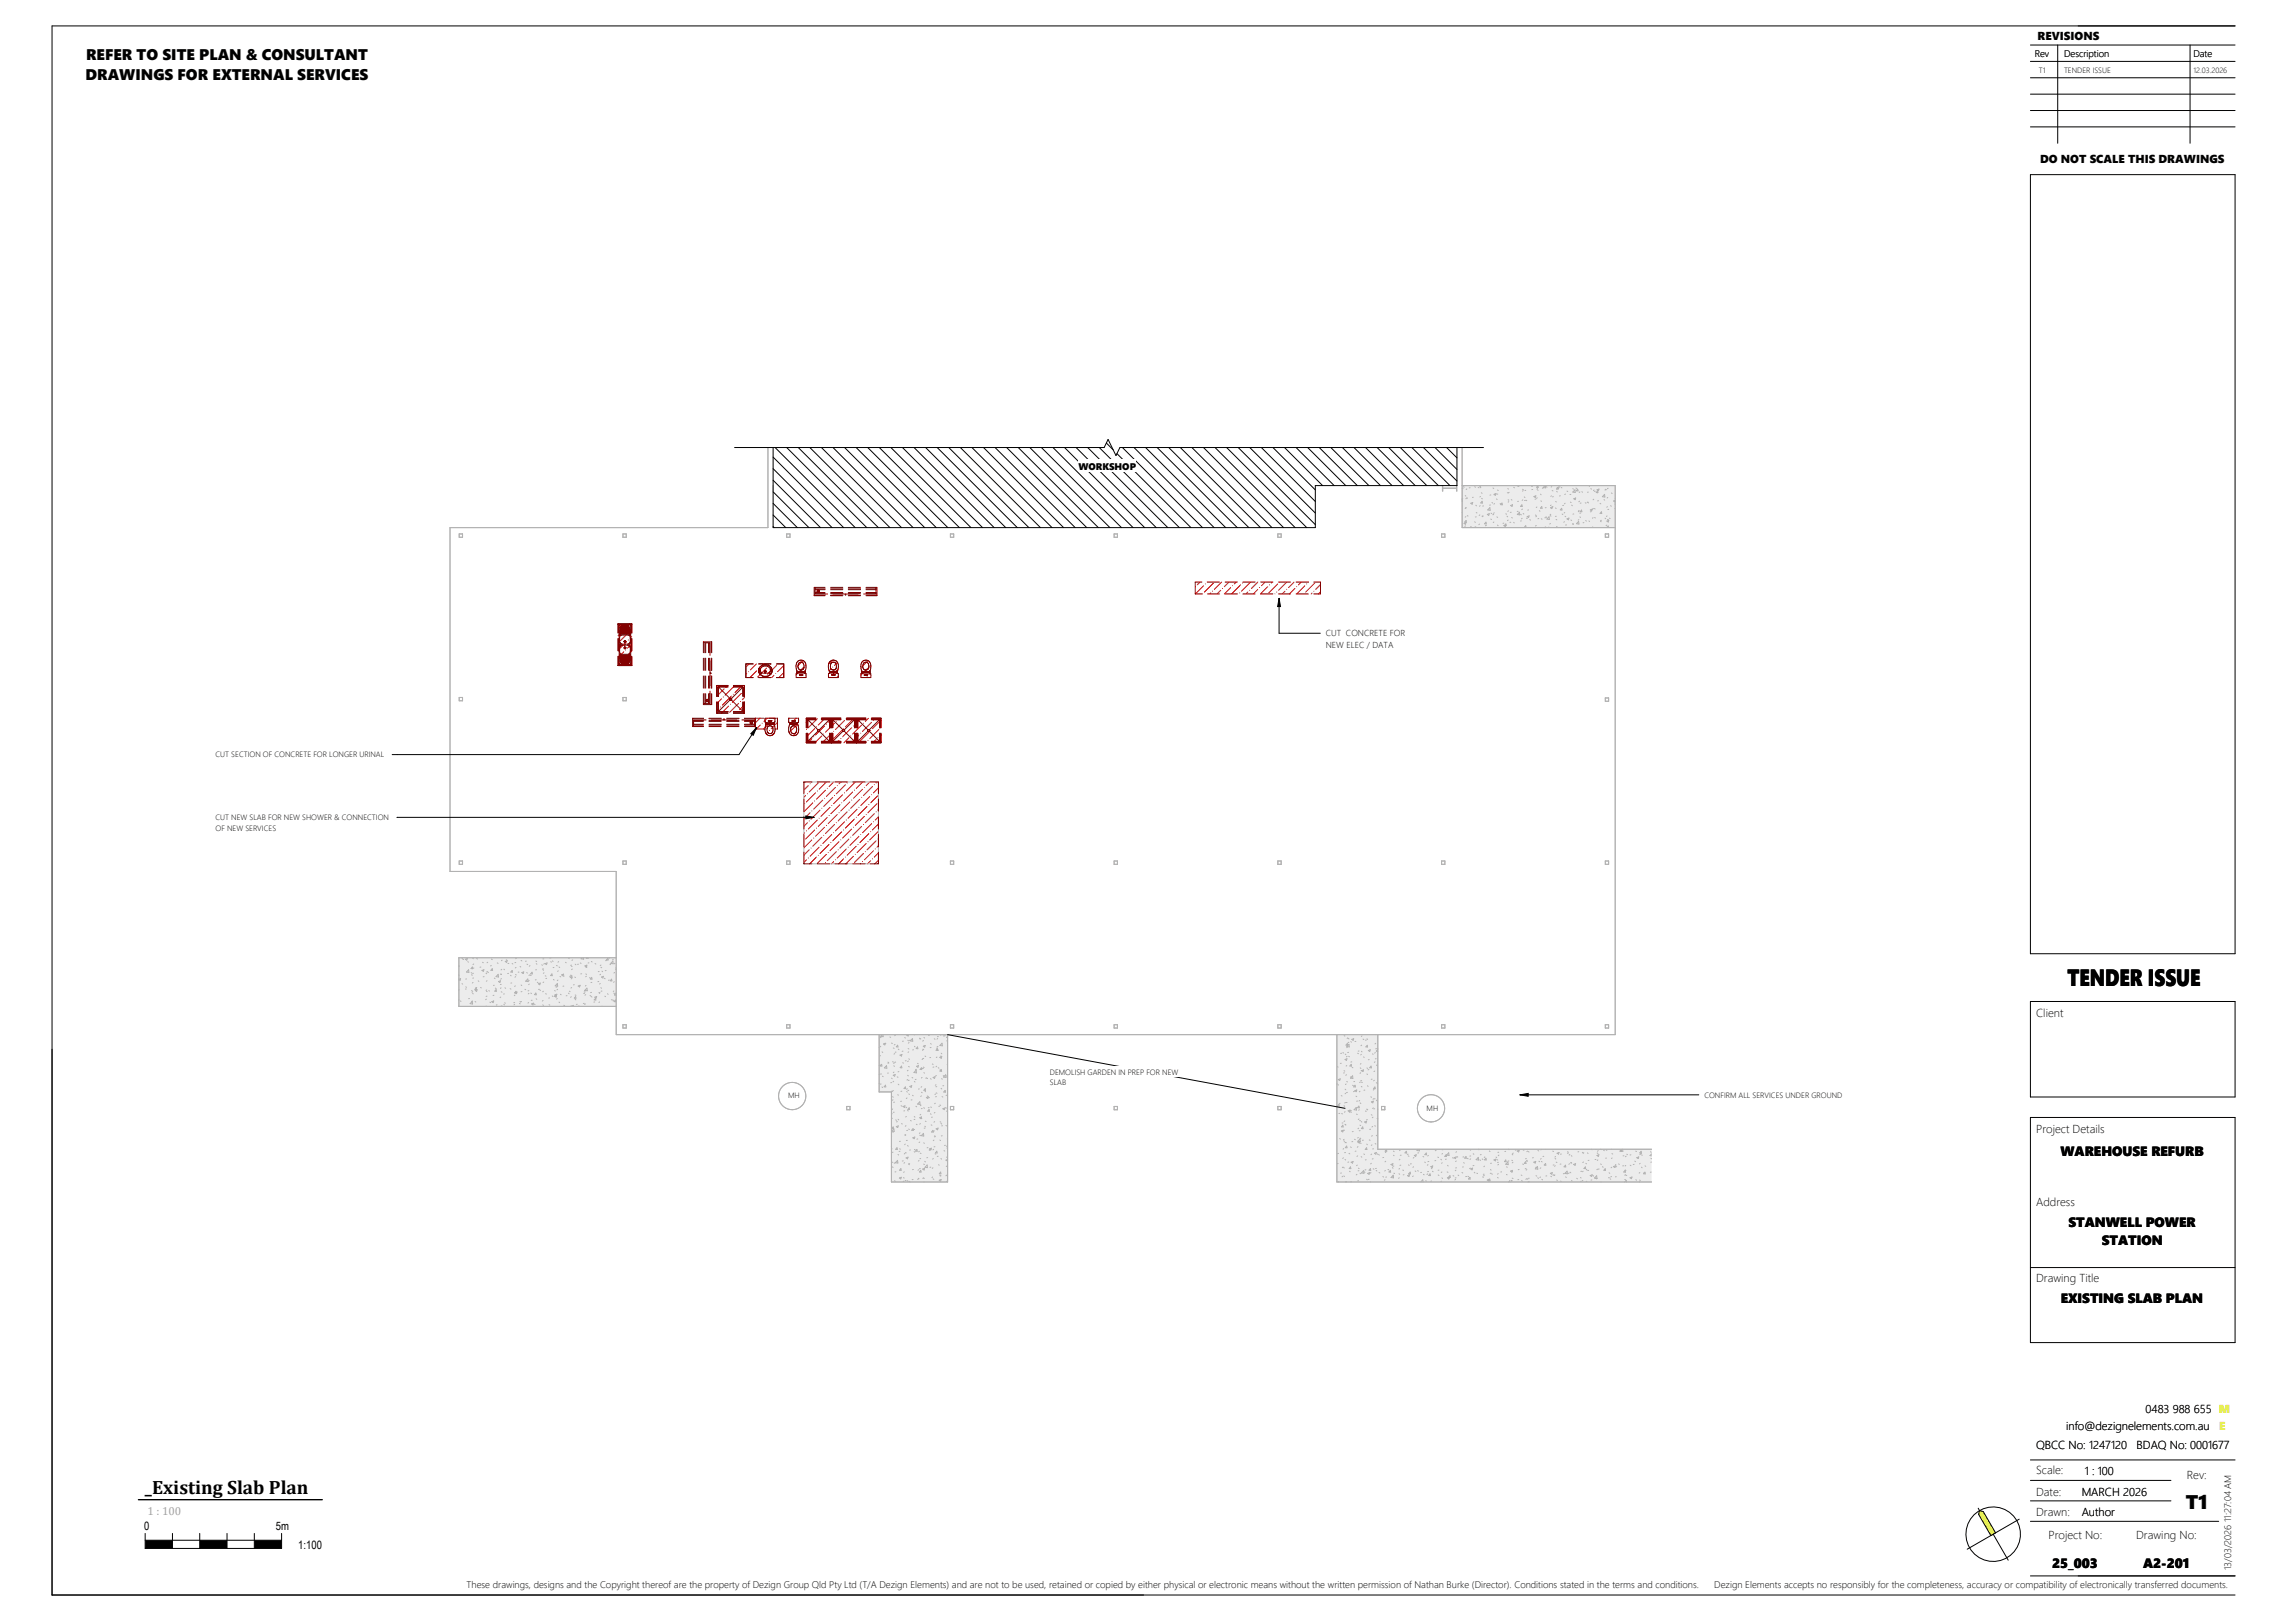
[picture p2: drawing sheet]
<svg xmlns="http://www.w3.org/2000/svg" width="841mm" height="594mm" viewBox="0 0 841 594" stroke-linecap="round" stroke-linejoin="round" font-family="sans-serif">
<defs><g id="words">
<text font-size="8.6" x="757.6" y="361.5">TENDER ISSUE</text>
<text font-size="7.2" x="800.9" y="552.8">T1</text>
<text font-size="7.1" x="53.1" y="547.4">_Existing Slab Plan</text>
<g font-size="5.6">
<text x="31.5" y="22">REFER TO SITE PLAN &amp; CONSULTANT</text>
<text x="31.3" y="29.5">DRAWINGS FOR EXTERNAL SERVICES</text>
</g>
<g font-size="4.9">
<text x="755" y="423.6">WAREHOUSE REFURB</text>
<text x="758" y="449.6">STANWELL POWER</text>
<text x="770.2" y="456.2">STATION</text>
<text x="755.1" y="477.7">EXISTING SLAB PLAN</text>
<text x="752" y="574.4">25_003</text>
<text x="785.4" y="574.4">A2-201</text>
</g>
<g font-size="4.2">
<text x="746.7" y="14.8">REVISIONS</text>
<text x="747.6" y="59.6">DO NOT SCALE THIS DRAWINGS</text>
<text x="746.1" y="372.7">Client</text>
<text x="746.1" y="415.2">Project Details</text>
<text x="746.1" y="442">Address</text>
<text x="746.1" y="469.9">Drawing Title</text>
<text x="786.3" y="517.7">0483 988 655</text>
<text x="757.2" y="524">info@dezignelements.com.au</text>
<text x="746.1" y="531.1">QBCC No: 1247120</text>
<text x="783" y="531.1">BDAQ No: 0001677</text>
<text x="746.1" y="540.3">Scale:</text>
<text x="764" y="540.4">1 : 100</text>
<text x="801.3" y="541.8">Rev:</text>
<text x="746.1" y="548.1">Date:</text>
<text x="762.8" y="548.1">MARCH 2026</text>
<text x="746.1" y="555.4">Drawn:</text>
<text x="762.8" y="555.4">Author</text>
<text x="52.8" y="560.6">0</text>
<text x="101.1" y="560.6">5m</text>
<text x="109.3" y="567.6">1:100</text>
<text x="750.7" y="564">Project No:</text>
<text x="782.8" y="564">Drawing No:</text>
</g>
<g font-size="4.2" fill="#e2ec2d">
<text x="813.1" y="517.7">M</text>
<text x="813.3" y="524">E</text>
</g>
<text font-size="4.2" fill="#a3a3a3" x="54" y="555.1">1 : 100</text>
<g font-size="3.5">
<text x="745.6" y="20.9">Rev</text>
<text x="756.4" y="20.9">Description</text>
<text x="803.8" y="20.9">Date</text>
<text x="395.2" y="172.1">WORKSHOP</text>
<text x="817.6" y="575.4" transform="rotate(-90 817.6 575.4)">13/03/2026 11:27:04 AM</text>
<text x="171" y="581.9">These drawings, designs and the Copyright thereof are the property of Dezign Group Qld Pty Ltd (T/A Dezign Elements) and are not to be used, retained or copied by either physical or electronic means without the written permission of Nathan Burke (Director). Conditions stated in the terms and conditions.</text>
<text x="628.2" y="581.9">Dezign Elements accepts no responsibly for the completeness, accuracy or compatibility of electronically transferred documents.</text>
</g>
<g font-size="3.2">
<text x="485.8" y="233.2">CUT CONCRETE FOR</text>
<text x="485.8" y="237.5">NEW ELEC / DATA</text>
</g>
<g font-size="2.8">
<text x="747.2" y="26.8">T1</text>
<text x="756.4" y="26.8">TENDER ISSUE</text>
<text x="803.8" y="26.8">12.03.2026</text>
<text x="79" y="277.5">CUT SECTION OF CONCRETE FOR LONGER URINAL</text>
<text x="79" y="300.5">CUT NEW SLAB FOR NEW SHOWER &amp; CONNECTION</text>
<text x="79" y="304.4">OF NEW SERVICES</text>
<text x="384.7" y="393.8">DEMOLISH GARDEN IN PREP FOR NEW</text>
<text x="384.7" y="397.7">SLAB</text>
<text x="288.8" y="402.5">MH</text>
<text x="522.8" y="407">MH</text>
<text x="624.6" y="402.2">CONFIRM ALL SERVICES UNDER GROUND</text>
</g>
</g></defs>
<g fill="#d8d8d8">
<path d="M348.3 375.5v1.2h1.2v-1.2zM348.3 375.5h1.2v1.2h-1.2z"/>
<path d="M408.3 375.5v1.2h1.2v-1.2zM408.3 375.5h1.2v1.2h-1.2z"/>
<path d="M468.2 375.5v1.2h1.3v-1.2zM468.3 375.5h1.2v1.2h-1.2z"/>
<path d="M348.3 315.5v1.2h1.2v-1.2zM348.3 315.5h1.2v1.2h-1.2z"/>
<path d="M408.3 315.5v1.2h1.2v-1.2zM408.3 315.5h1.2v1.2h-1.2z"/>
<path d="M408.3 195.6v1.3h1.2v-1.3zM408.3 195.7h1.2v1.2h-1.2z"/>
<path d="M528.2 375.5v1.2h1.3v-1.2zM528.3 375.5h1.2v1.2h-1.2z"/>
<path d="M588.2 375.5v1.2h1.3v-1.2zM588.3 375.5h1.2v1.2h-1.2z"/>
<path d="M468.2 315.5v1.2h1.3v-1.2zM468.3 315.5h1.2v1.2h-1.2z"/>
<path d="M528.2 315.5v1.2h1.3v-1.2zM528.3 315.5h1.2v1.2h-1.2z"/>
<path d="M588.2 315.5v1.2h1.3v-1.2zM588.3 315.5h1.2v1.2h-1.2z"/>
<path d="M528.2 195.6v1.3h1.3v-1.3zM528.3 195.7h1.2v1.2h-1.2z"/>
<path d="M588.2 195.6v1.3h1.3v-1.3zM588.3 195.7h1.2v1.2h-1.2z"/>
<path d="M468.2 195.6v1.3h1.3v-1.3zM468.3 195.7h1.2v1.2h-1.2z"/>
<path d="M168.3 195.6v1.3h1.2v-1.3zM168.3 195.7h1.2v1.2h-1.2z"/>
<path d="M168.3 315.5v1.2h1.2v-1.2zM168.3 315.5h1.2v1.2h-1.2z"/>
<path d="M168.3 255.6v1.2h1.2v-1.2zM168.3 255.6h1.2v1.2h-1.2z"/>
<path d="M228.3 195.6v1.3h1.2v-1.3zM228.3 195.7h1.2v1.2h-1.2z"/>
<path d="M228.3 315.5v1.2h1.2v-1.2zM228.3 315.5h1.2v1.2h-1.2z"/>
<path d="M228.3 255.6v1.2h1.2v-1.2zM228.3 255.6h1.2v1.2h-1.2z"/>
<path d="M288.3 315.5v1.2h1.2v-1.2zM288.3 315.5h1.2v1.2h-1.2z"/>
</g>
<g fill="#fff">
<path d="M278.7 244.2a2.33 2.33 0 0 1 3.3-.2 2.33 2.33 0 0 1 .2 3.3 2.33 2.33 0 0 1-3.3 .2 2.33 2.33 0 0 1-.2-3.3z"/>
<path d="M280.8 265.5a2.54 2.54 0 0 0 1.4 4.1 2.25 2.25 0 0 0 1.7-3.3l-.5-.9zM280.4 263.2v1.3l.4 .3v.6l2.8-.1-.1-.5 .4-.3 .1-1.3z"/>
<path d="M289.4 265.5a2.54 2.54 0 0 0 1.4 4.1 2.25 2.25 0 0 0 1.8-3.3l-.5-.9zM289 263.2v1.3l.5 .3v.6l2.7-.1v-.5l.4-.3v-1.3z"/>
<path d="M313.8 263.2v9h9v-9zM314.4 263.7l7.9 .1-.1 7.8h-7.9z"/>
<path d="M314.4 263.7l-.1 7.9h7.9l.1-7.8zM317.9 267.7a.4 .4 0 0 1 .8 0 .4 .4 0 0 1-.8 0z"/>
<path d="M304.6 263.2v9h9v-9zM305.2 263.8l7.8-.1 .1 7.9h-7.8z"/>
<path d="M305.2 263.8l.1 7.8h7.8l-.1-7.9zM308.8 267.7a.38 .38 0 0 1 .7 0 .38 .38 0 0 1-.7 0z"/>
<path d="M295.5 263.2v9h9v-9zM296.1 263.7l7.8 .1-.1 7.8h-7.8z"/>
<path d="M296.1 263.7l-.1 7.9h7.8l.1-7.8zM299.6 267.7a.4 .4 0 0 1 .8 0 .4 .4 0 0 1-.8 0z"/>
<path d="M262.7 251.2v10.1h10.1v-10.1zM263.3 251.7l9 .1-.1 8.9h-9z"/>
<path d="M263.3 251.7l-.1 9h9l.1-8.9zM267.4 256.2a.38 .38 0 0 1 .7 0 .38 .38 0 0 1-.7 0z"/>
<path d="M292.2 246.1v.6l-.4 .2v1.4h3.6l-.1-1.4-.4-.2v-.6zM292.3 242.4a3 3 0 0 0 0 3.7h2.4a2.29 2.29 0 0 0 .6-2.7 2.29 2.29 0 0 0-2.4-1.4z"/>
<path d="M304.1 246.1v.6l-.5 .2v1.4h3.6v-1.4l-.5-.2v-.6zM304.2 242.4l-.2 .1a3.2 3.2 0 0 0 .2 3.6h2.3a2.29 2.29 0 0 0 .7-2.7 2.29 2.29 0 0 0-2.4-1.4z"/>
<path d="M316 246.1v.6l-.5 .2v1.4h3.6v-1.4l-.5-.2v-.6zM316.1 242.4l-.2 .1a3.2 3.2 0 0 0 .2 3.6h2.3a2.29 2.29 0 0 0 .7-2.7 2.29 2.29 0 0 0-2.4-1.4z"/>
<path d="M273.3 243.3v5h13.9v-5zM278.7 244.2a2.33 2.33 0 0 1 3.3-.2 2.33 2.33 0 0 1 .2 3.3 2.33 2.33 0 0 1-3.3 .2 2.33 2.33 0 0 1-.2-3.3z"/>
<circle cx="318.3" cy="267.7" r=".38"/>
<circle cx="309.1" cy="267.7" r=".38"/>
<circle cx="300" cy="267.7" r=".38"/>
<circle cx="267.8" cy="256.2" r=".38"/>
</g>
<g fill="#d8d8d8">
<path d="M588.2 255.7v1.3h1.3v-1.3zM588.3 255.8h1.2v1.2h-1.2z"/>
<path d="M468.2 405.4v1.3h1.3v-1.3zM468.3 405.5h1.2v1.1h-1.2z"/>
<path d="M506.2 405.4v1.3h1.3v-1.3zM506.3 405.5h1.2v1.1h-1.2z"/>
<path d="M310.3 405.4v1.3h1.2v-1.3zM310.3 405.5h1.2v1.1h-1.2z"/>
<path d="M348.3 405.4v1.3h1.2v-1.3zM348.3 405.5h1.2v1.1h-1.2z"/>
<path d="M408.3 405.4v1.3h1.2v-1.3zM408.3 405.5h1.2v1.1h-1.2z"/>
</g>
<path d="M489.9 379.1v54h115.3v-12h-100.3v-42zM322.2 379.1v21h4.5v33h20.6v-54zM168.1 351v17.8h57.7v-17.8zM535.8 177.9v15.4h56.1v-15.4z" fill="#ececec"/>
<g fill="#d8d8d8">
<path d="M288.3 195.6v1.3h1.2v-1.3zM288.3 195.7h1.2v1.2h-1.2z"/>
<path d="M348.3 195.6v1.3h1.2v-1.3zM348.3 195.7h1.2v1.2h-1.2z"/>
<path d="M228.3 375.5v1.2h1.2v-1.2zM228.3 375.5h1.2v1.2h-1.2z"/>
<path d="M288.3 375.5v1.2h1.2v-1.2zM288.3 375.5h1.2v1.2h-1.2z"/>
</g>
<g fill="#fff">
<path d="M226.6 228.6l4.9 .1v15.2l-5-.1z"/>
<path d="M283.3 164h121.3l1.5-3 2.8 5.9 1.5-2.9h123.5v13.9h-51.9v15.4h-198.7z"/>
</g>
<path d="M528.6 177.9l.1 .9h5l.2-.9v2l-.2-1h-5l-.1 1z" fill="#d8d8d8"/>
<path d="M294.6 286.5v30h27.3v-30zM276.8 263.2v3.9h3.5l.4-1.5 .4-.2 2.5 .1 .4 1.6h.9v-3.9h-.9l-.1 1.3-.4 .3v.6h-2.7v-.6l-.4-.3-.1-1.3zM438 213.3v4.3h45.9v-4.3z" fill="#fff"/>
<g fill="none" stroke="#f00" stroke-width=".37">
<path d="M438.1 215h-.1M439.7 213.3l-1 1M440.7 217.6h.1M441 214.6l-3 3M441.7 214h.1M442.4 213.3h.1M443.7 217.3l-.4 .3M444.4 216.6h-.1M444.7 213.7l-3.3 3.3M447.3 216.3l-1.3 1.3M447.7 213.3l-2.7 2.7M448 215.6h.1"/>
<path d="M450.3 213.3l-1.6 1.7M451 215.3l-2.4 2.3M451.7 214.6h-.1M453 213.3l-.7 .7M454.3 217.3h.1M454.6 214.3l-3.3 3.3M455.3 213.6v.1M457.3 217l-.7 .6M458 216.3h-.1M458.3 213.3l-3.3 3.3M460.9 216l-1.6 1.6M460.9 213.3l-2.3 2.3"/>
<path d="M461.6 215.3h.1M463.6 213.3l-1.4 1.3M464.6 215l-2.7 2.6M465.2 214.3h.1M466.3 213.3l-.4 .4M467.2 217.6h.1M467.9 216.9v.1M468.2 214l-3.3 3.3M468.9 213.3h.1M470.9 216.6l-1 1M471.5 216h.1M471.6 213.3l-3.1 3"/>
<path d="M474.2 213.3l-2 2M474.5 215.6l-2 2M475.2 215h.1M476.9 213.3l-1.1 1M477.8 217.6h.1M478.2 214.6l-3 3M478.8 214h.1M479.5 213.3h.1M480.8 217.3l-.3 .3M481.5 216.6h.1M481.8 213.7l-3.3 3.3M483.9 214.2l-1.8 1.8"/>
<path d="M483.9 216.9l-.8 .7M226.6 235.5h.1M226.9 232.5l-.4 .5M227.6 231.9h.1M227.9 228.9l-1.4 1.4M228.6 238.8l-2.1 2.1M229.3 238.2h-.1M229.6 235.2l-3.1 3.1M230.3 234.5h-.1M230.6 231.6l-3.4 3.3M230.9 228.6l-2.7 2.6M231.2 230.9h.1"/>
<path d="M231.5 233.3l-.6 .6M231.5 235.9l-1.6 1.6M231.5 238.6l-2.6 2.6M227.6 242.5l-1.1 1.1M228.3 241.8h-.1M231.2 241.5l-2.4 2.4M263.4 259.7l-.7 .7M264 251.2l-1 .9M264.1 259l-.1 .1M264.4 256.1l-1.7 1.6M265.1 255.4h-.1M265.4 252.4l-2.7 2.7"/>
<path d="M266.1 251.7l-.1 .1M267 258.7l-2.5 2.6M267.7 258v.1M268 255.1l-3.3 3.3M268.7 254.4h.1M269 251.4l-3.3 3.4M270.7 257.7l-3.3 3.4M271.4 257.1h-.1M271.7 254.1l-3.4 3.3M271.9 251.2l-2.6 2.6M272.3 253.4h.1M272.8 255.6l-.8 .8"/>
<path d="M272.8 258.3l-1.8 1.8M273.7 246.8l-.4 .3M274.3 246.1h.1M274.5 243.3l-1.2 1.2M277.2 243.3l-2.2 2.2M277.3 245.8l-2.5 2.5M278 245.1h.1M279.8 243.3l-1.2 1.2M280.6 247.8h.1M280.9 244.8l-3.3 3.3M281.6 244.1h.1M282.5 243.3l-.2 .2"/>
<path d="M283.6 247.5l-.8 .8M284.3 246.8h.1M284.6 243.8l-3.3 3.3M287.2 243.9l-2.3 2.2M287.2 246.5l-1.8 1.8M293.5 248.1l-.1 .2M294.2 247.4v.1M294.3 242.1l-2.1 2M294.5 244.5l-2.8 2.8M295 246.7l-.1 .1M295.2 243.8h.1M304.2 248.1h-.1"/>
<path d="M304.5 245.1l-.7 .7M305 241.9l-1.3 1.4M305.2 244.5h-.1M306.9 242.7l-1.1 1.1M307.1 247.8l-.5 .5M307.1 245.1l-2.3 2.4M317.8 247.8h-.1M318.1 244.8l-2.6 2.6M318.1 242.1l-2.4 2.4M318.8 244.1h-.1M318.8 246.7l-.4 .4M270.4 260.7h-.1"/>
<path d="M272.8 260.9l-.4 .4M278.5 263.2l-1.7 1.7M278.6 265.7l-1.4 1.4M279.3 265h.1M281.1 263.2l-1.2 1.2M281.3 268.3l-.5 .6M282 267.7h-.1M282.3 264.7l-2.5 2.4M283 264h-.1M283.8 263.2l-.2 .2M283.8 268.5l-1 1M284.9 264.7l-2.3 2.3"/>
<path d="M289.1 263.2h-.1M291.2 269l-.6 .6M291.7 263.2l-1.8 1.8M291.9 268.3h.1M292.1 265.4l-2.9 3M292.7 267.6l-.2 .1M295.5 267.3h.1M295.9 264.4l-.4 .3M296.5 263.7h.1M297.5 270.7l-1.5 1.5M298.2 270h.1M298.5 267l-3 3"/>
<path d="M299.2 266.3v.1M299.5 263.4l-3.3 3.3M300.2 268l-1.4 1.3M301.2 269.7l-2.6 2.5M301.8 269h.1M302.2 266l-1.9 1.9M302.3 263.2l-2.5 2.5M302.8 265.3v.1M304.5 263.7l-1 1M304.5 266.3l-2 2M304.5 269l-3 3M304.5 271.6v.1"/>
<path d="M304.8 268.7l-.2 .1M305 263.2l-.4 .3M305.5 268h.1M305.8 265l-1.2 1.2M306.5 264.3v.1M307.5 271.3l-.9 .9M307.6 263.2l-.5 .5M308.1 270.6v.1M308.5 267.7l-3.4 3.3M309.1 267h.1M309.4 264l-3.3 3.3M310.1 263.3v.1"/>
<path d="M311.1 270.3l-1.9 1.9M311.8 269.6v.1M312.1 266.7l-3.3 3.3M312.8 266h.1M312.9 263.2l-3.1 3.2M313.6 265.1l-.2 .3M313.6 267.8l-1.2 1.2M313.6 270.4l-1.7 1.8M314.7 269.3l-.9 1M315.4 268.7h.1M315.6 263.2l-1.8 1.8M315.7 265.7l-1.9 1.9"/>
<path d="M316.4 265h.1M317.4 272l-.2 .2M318.1 271.3h.1M318.2 263.2l-1.1 1.2M318.4 268.3l-3.3 3.4M319.1 267.7h.1M319.4 264.7l-3.3 3.3M320.1 264h.1M320.9 263.2l-.2 .2M321 271l-1.1 1.2M321.7 270.3h.1M322 267.3l-3.3 3.4"/>
<path d="M322.7 266.7h.1M322.8 263.9l-3.1 3.1M322.8 269.2l-.4 .5M322.8 271.9l-.3 .3M294.9 294.5h.1M294.9 286.5l-.3 .4M295.2 291.5l-.6 .7M295.9 290.9h.1M296.2 287.9l-1.6 1.6M296.9 297.8l-2.3 2.3M296.9 287.2h.1M297.5 297.2h.1"/>
<path d="M297.5 286.5v.1M297.8 294.2l-3.2 3.3M298.5 293.5h.1M298.8 290.6l-3.3 3.3M299.5 289.9h.1M299.8 286.9l-3.3 3.3M300.2 299.8h.1M300.5 296.8l-3.3 3.4M301.2 296.2h.1M301.5 293.2l-3.3 3.3M302.2 292.5h.1M302.5 289.6l-3.3 3.3"/>
<path d="M302.9 286.5l-2.7 2.7M303.1 299.5l-3.3 3.3M303.2 288.9h-.1M303.8 298.8h.1M304.1 295.9l-3.3 3.3M304.8 295.2h.1M305.1 292.2l-3.3 3.3M305.5 286.5l-1.7 1.7M305.8 291.5h.1M306.1 288.6l-3.3 3.3M306.8 298.5l-3.3 3.3M306.8 287.9h.1"/>
<path d="M307.5 297.8h.1M307.8 294.9l-3.3 3.3M308.2 286.5l-.7 .7M308.5 294.2h.1M308.8 291.2l-3.3 3.3M309.5 290.5l-.1 .1M309.8 287.6l-3.3 3.3M310.4 297.5l-3.3 3.3M310.5 286.9h-.1M311.1 296.8h.1M311.4 293.9l-3.3 3.3M312.1 293.2h.1"/>
<path d="M312.4 290.2l-3.3 3.3M313.1 289.5v.1M313.4 286.6l-3.3 3.3M313.8 299.5h.1M314.1 296.5l-3.3 3.3M314.8 295.8l-.1 .1M315.1 292.9l-3.3 3.3M315.8 292.2h-.1M316.1 289.2l-3.3 3.3M316.1 286.5l-2.3 2.4M316.7 299.2l-3.3 3.3M316.8 288.5l-.1 .1"/>
<path d="M317.4 298.5h.1M317.7 295.5l-3.3 3.3M318.4 294.8v.1M318.7 291.9l-3.3 3.3M318.8 286.5l-1.4 1.4M319.4 291.2h.1M319.7 288.2l-3.3 3.3M320.4 298.2l-3.3 3.3M320.4 287.5v.1M321.1 297.5h-.1M321.4 294.5l-3.3 3.3M321.4 286.5l-.4 .4"/>
<path d="M321.9 288.7l-1.8 1.9M321.9 291.4l-2.8 2.8M321.9 296.7l-.2 .1M321.9 299.3l-1.2 1.2M294.9 305.1l-.3 .3M295.5 315.1l-.9 .9M295.5 304.4v.1M295.9 301.5l-1.3 1.3M296.2 314.4h.1M296.5 311.4l-1.9 2M296.5 300.8h.1M297.2 310.7v.1"/>
<path d="M297.5 307.8l-2.9 2.9M298.2 307.1h.1M298.5 304.1l-3.3 3.4M299.2 314.1l-2.5 2.4M299.2 303.5h.1M299.5 300.5l-3.3 3.3M299.9 313.4h-.1M300.2 310.4l-3.3 3.4M300.9 309.8h-.1M301.2 306.8l-3.4 3.3M301.8 306.1h.1M302.2 303.1l-3.4 3.4"/>
<path d="M302.5 316v.1M302.8 313.1l-3.3 3.3M302.8 302.5h.1M303.5 312.4h.1M303.8 309.4l-3.3 3.4M304.5 308.8h.1M304.8 305.8l-3.3 3.3M305.5 315.7l-.8 .8M305.5 305.1h.1M305.8 302.2l-3.3 3.3M306.2 315.1h-.1M306.5 312.1l-3.4 3.3"/>
<path d="M306.5 301.5h.1M307.1 311.4h.1M307.5 308.4l-3.4 3.4M308.1 307.8h.1M308.5 304.8l-3.4 3.3M309.1 314.7l-1.8 1.8M309.1 304.1h.1M309.4 301.2l-3.3 3.3M309.8 314.1h.1M310.1 311.1l-3.3 3.3M310.1 300.5h.1M310.8 310.4h.1"/>
<path d="M311.1 307.5l-3.3 3.3M311.8 306.8h.1M312.1 303.8l-3.3 3.3M312.8 313.8l-2.8 2.7M312.8 303.1h.1M313.1 300.2l-3.3 3.3M313.4 313.1h.1M313.8 310.1l-3.4 3.3M314.4 309.4h.1M314.7 306.5l-3.3 3.3M315.4 316.4l-.1 .1M315.4 305.8h.1"/>
<path d="M315.7 302.8l-3.3 3.3M316.1 315.7h.1M316.4 312.8l-3.3 3.3M316.4 302.1v.1M317.1 312.1h.1M317.4 309.1l-3.3 3.3M318.1 308.4h.1M318.4 305.5l-3.3 3.3M319.1 315.4l-1.2 1.1M319.1 304.8h.1M319.4 301.8l-3.3 3.3M319.7 314.7h.1"/>
<path d="M320.1 311.8l-3.4 3.3M320.1 301.1v.1M320.7 311.1h.1M321 308.1l-3.3 3.3M321.7 307.4v.1M321.9 302l-2.2 2.1M321.9 304.6l-3.2 3.2M321.9 309.9l-.5 .5M321.9 312.6l-1.5 1.5M321.9 315.2l-1.3 1.3"/>
</g>
<g fill="none" stroke="#b2b2b2" stroke-width=".37">
<path d="M281.4 164v29.3h-116.5v126h60.9v59.8h366.1v-201.2h-56.1M283.3 177.8v2.1M528.7 177.9v.9h5v-.9M533.9 177.8v2.1l-.2-1h-5l-.1 1v-2M535.8 164v29.3h56.1M536.2 179.1h-.4M536.3 178.4l.2 .1M537.5 179.2l-.2 .2M538.7 178.7l-.3 .1M540.4 178.3l.3 .3M541.7 178.6l.3 .2M542.6 178.2l-.4 .1"/>
<path d="M542.7 178.5l-.3 .2M547.1 178.8l.3 .2M547.7 177.9v.1M548.8 179.6l.2 .2M552.5 179l.3 .2M554.7 178.5l.2 .3M555.9 177.9l.2 .2M556 177.9h.4M556.2 177.9l.3 .3 .1-.3M558 179.3l.2 .2M558.2 179.8l-.3 .2M559.1 179.7h-.3"/>
<path d="M561.2 178.1l.3 .2M561.7 179.4h-.4M563.4 179.5l.3 .2M563.4 179l-.2 .2M563.6 178l.1 .6h-.6zM565.5 178.9h-.3M566.2 177.9l-.7 .7 .9 .2-.1-.9M566.7 178.4l.2 .1M568.7 178.3l-.3 .2M568.8 179.7l.3 .2M570.6 178.7l.7-.3-.2 .6zM570.9 178.6l.1 .7-.6-.1z"/>
<path d="M571.9 178l-.3 .1M572.1 178.6l.3 .2M574.2 180l.3 .1M576.4 179l.2 .3M577.1 179.5l.2 1-.9-.2zM577.5 178.8l.3 .2M578.1 179.3l.2 .6-.6-.1zM582.3 178l.2 .2M582.9 179.1l.3 .1M584.2 179.6l-.3 .2M584.6 180h-.3M585.2 179.5l.7-.3-.2 .6z"/>
<path d="M585.4 179.9l.1 .6h-.6zM588.3 179.3l.3 .2M588.4 179.5h-.3M589.3 178.9l-.3 .2M168.3 195.6h1.2v1.3h-1.2zM228.3 195.6h1.2v1.3h-1.2zM288.3 195.6h1.2v1.3h-1.2zM288.3 195.7v1.2M348.3 195.6h1.2v1.3h-1.2zM348.3 195.7v1.2M408.3 195.6h1.2v1.3h-1.2zM408.3 195.7v1.2"/>
<path d="M409.5 195.7v1.2M468.2 195.6h1.3v1.3h-1.3zM468.3 195.7v1.2M469.5 195.7v1.2M528.2 195.6h1.3v1.3h-1.3zM528.3 195.7v1.2M529.5 195.7v1.2M535.8 183.1v.6M535.8 187.7v.1M536 182.7l-.2 .1M536.5 191.8l.7-.3-.2 .6zM536.9 181.6l.3 .2"/>
<path d="M537 192.7l-.2 .2M537.2 189.3l-.3 .2M537.2 186.2l-.3 .1M537.2 190.7l.2 .7-.7-.1zM537.3 185.9l-.3 .2M537.4 182.6l-.3 .2M537.5 182.4l.3 .2M537.7 188.9l.3 .2M538.9 193l.3 .2M539 184.4l.7-.3-.2 .7zM539.9 182.2l-.3 .1M540.4 191.2l.2 .2"/>
<path d="M540.8 185.1l.3 .3M540.8 193.1h-.3M541 187.8l.2 .2M541 189.4h-.4M542.2 192.1l-.3 .2M542.3 188.7l-.3 .2M542.4 185.3l-.2 .2M542.5 181.9l-.2 .2M542.9 180.6l.2 .2M542.9 182.6l.3 .2M543.1 189.2l.3 .2M543.1 183.7l.1 .6h-.6z"/>
<path d="M543.5 189.1h-.3M543.6 185.4h-.3M544.4 193.2l.2 .1M544.5 191.4l.1 .6-.6-.1zM544.7 192.6h-.4M545 188.5l.7-.3-.2 .6zM546 186l.1 1-.9-.2zM546.2 185.1h-.4M546.3 181.4h-.3M546.3 190.2l.3 .2M546.4 188l.3 .2M546.7 184.1l.3 .2"/>
<path d="M547.4 188.6h-.4M547.4 191.3l-.2 .2M547.5 181.1l.7-.2-.2 .6zM547.6 187.9l-.3 .2M547.7 184.5l-.3 .2M547.8 181.1l-.2 .3M548.4 182.8l.2 .2M548.5 189.4l.3 .2M548.7 192.4l.3 .2M548.9 181.1h-.4M550 184.6h-.3M550.4 184.3l.1 .7-.6-.1z"/>
<path d="M551.1 192.6l.7-.3-.2 .6zM551.1 191.7l-.3 .1M551.8 188.3l.3 .1M551.8 192l.1 .6h-.6zM552.2 189.2l.3 .2M552.7 183.1l.2 .2M552.7 190.6l-.3 .2M552.7 180.5l-.3 .1M552.8 187.2l-.3 .2M552.9 183.8l-.3 .2M553 180.4l-.2 .2M553.6 185.2l.7-.2-.2 .6z"/>
<path d="M553.6 191.4h-.3M553.8 187.7l-.4 .1M553.8 183.1l.3 .2M554 189.6l.2 .2M554.7 191.4l.2 .2M556.3 187.4h-.3M556.4 183.7l-.3 .1M556.8 187.7l.1 1-.9-.2zM557.2 188.5l.3 .2M557.5 190.9h-.3M557.7 193.3h-.1M557.7 185l.1 .6h-.6z"/>
<path d="M557.8 189.9l-.3 .2M557.9 186.5l-.2 .2M558 183.2l-.2 .2M558.2 188.2l.2 .2M558.6 182.1l.2 .2M559 183.4h-.3M559.1 192.6l.1 .7-.6-.1zM559.2 183.3l.3 .2M559.4 189.9l.3 .1M559.6 189.3l.7-.3-.2 .7zM560.2 186.9h-.4M560.6 190.4l.2 .2"/>
<path d="M562.1 182l.7-.3-.2 .6zM562.7 188.7l.2 .2M562.8 182.9h-.3M562.9 192.5l-.2 .3M563.1 189.2l-.3 .2M563.2 185.8l-.3 .2M563.3 182.4l-.2 .2M563.9 190l-.3 .1M564.1 187.1l.2 .3M564.5 181.1l.3 .2M564.6 183.5l.3 .2M564.8 190.1l.3 .2"/>
<path d="M565 185.6l.1 .7-.6-.1zM565.9 193.3l.5-.2-.1 .2M566.4 193.3h-.1M566.4 193.3h.1M566.4 189.7h-.3M566.5 189.4l.3 .2M566.6 186l-.4 .1M567.6 193.2h-.3M567.6 189.4l.2 1-.9-.2zM568.1 189l.3 .1M568.2 186l.7-.2-.2 .6zM568.2 191.8l-.3 .2"/>
<path d="M568.3 188.5l-.3 .2M568.4 185.1l-.3 .2M568.5 181.7l-.2 .2M569.1 185.7h-.3M569.3 182l-.4 .1M570 186.1l.3 .2M570.1 183.8l.2 .1M570.2 190.3l.3 .2M570.3 189.2h-.3M570.4 192.9l.2 .2M570.4 180.1l.3 .2M571.8 181.7h-.3"/>
<path d="M572.3 186.3l.1 .6-.6-.1zM572.4 188.3l.3 .3M573 185.2h-.4M573.3 191.2l-.3 .2M573.4 187.8l-.2 .2M573.5 189.2l.3 .2M573.5 184.4l-.2 .2M573.7 181l-.3 .2M574 192.4h-.3M574.2 190.1l.7-.2-.2 .6zM575.5 184l.3 .2M575.6 181.2h-.3"/>
<path d="M575.6 190.5l.3 .2M575.9 185.1l.3 .2M576.3 191.9l.3 .2M576.6 192l-.3 .1M576.7 182.8l.7-.3-.2 .6zM576.7 188.3l-.3 .1M578.4 187.3l.2 .3M578.5 191.1l.1 .9-.9-.1zM578.6 190.4l-.3 .2M578.7 187l-.3 .2M578.8 183.7l-.2 .2M578.9 189.4l.3 .2"/>
<path d="M578.9 180.3l-.2 .2M579.3 188l-.4 .1M579.4 184.3l-.3 .1M579.6 186.9l.1 .6h-.6zM579.6 180.2l.3 .2M580.4 191.5l-.3 .1M580.9 184.2l.3 .2M581.1 190.8l.3 .2M581.9 184.1l.2 .2M581.9 184l-.3 .1M582.1 180.3l-.4 .1M582.3 190.9l.2 .2"/>
<path d="M582.8 186.9l.7-.3-.2 .6zM583.1 187.5l-.3 .1M583.7 193.1l-.3 .2M583.8 189.7l-.3 .2M583.9 186.3l-.3 .2M584 182.9l-.2 .2M584.3 186.3l.2 .2M584.3 189.6l.3 .2M585.1 180.4l.3 .2M585.8 183.5h-.4M586.3 184.4l.3 .2M586.5 191l.3 .2"/>
<path d="M586.8 187.5l.2 .7-.7-.1zM586.8 190.7h-.3M587.8 183.1l.2 .2M588 181.2l.1 .9-.9-.1zM588.2 189.9l.2 .2M588.2 195.6h1.3v1.3h-1.3zM588.8 193.3l.5-.5 .1 .5M588.8 192.4l-.3 .2M588.8 190.9l.7-.2-.2 .6zM588.9 189.1l-.2 .2M589 185.7l-.2 .2M589.2 182.3l-.3 .2"/>
<path d="M589.4 190.3l-.3 .1M589.5 195.7v1.2M589.5 186.7h-.3M589.8 189.9l.3 .1M590.2 185.3l.3 .2M590.5 180.6l.3 .2M591.8 184.7l.1 .1M591.9 183.4l-.6 .2 .5 .3 .1-.2M591.9 182.7h.1M591.9 186.3l-.2 .1M168.3 255.6h1.2v1.2h-1.2zM228.3 255.6h1.2v1.2h-1.2z"/>
<path d="M588.2 255.7h1.3v1.3h-1.3zM589.5 255.8v1.2M294.6 286.5h27.3v30h-27.3zM168.3 315.5h1.2v1.2h-1.2zM228.3 315.5h1.2v1.2h-1.2zM288.3 315.5h1.2v1.2h-1.2zM288.3 315.5v1.2M348.3 315.5h1.2v1.2h-1.2zM348.3 315.5v1.2M408.3 315.5h1.2v1.2h-1.2zM408.3 315.5v1.2M409.5 315.5v1.2"/>
<path d="M468.2 315.5h1.3v1.2h-1.3zM468.3 315.5v1.2M469.5 315.5v1.2M528.2 315.5h1.3v1.2h-1.3zM528.3 315.5v1.2M529.5 315.5v1.2M588.2 315.5h1.3v1.2h-1.3zM589.5 315.5v1.2M168.1 358.9l.7-.3-.2 .6-.5-.3M168.3 357.3l-.2 .1M168.4 354l-.3 .1M169.3 351l.2 .2"/>
<path d="M169.9 351.6h-.3M170.5 351.5l.8-.3-.2 .7zM171 358.7l-.3 .1M171.4 352.4l.3 .2M171.7 355.4l.1 .9-.9-.1zM172.7 356.4l.2 .2M172.8 357.2l.2 .2M173.1 354.3l.1 .7-.6-.1zM173.2 351.1l.3 .2M173.5 356.6l-.3 .2M173.5 358.4h-.3M173.6 353.2l-.3 .2"/>
<path d="M173.7 354.7l-.4 .1M174.7 351.3l.3 .1M175.2 359.4l.3 .2M176.2 354.4h-.3M176.6 355.6l.7-.3-.2 .6zM176.8 352.6l.3 .2M177.4 357.9h-.3M178.1 356.6l.3 .2M178.5 359.4l-.3 .2M178.6 356l-.3 .2M178.7 352.6l-.2 .2M178.7 356.2l.3 .2"/>
<path d="M180.1 353.9h-.4M180.1 351.5l.3 .2M180.4 355l.1 .6h-.6zM181.2 358.4l.2 .2M182.2 352.8l.3 .2M182.6 357.1l.1 .9-.9-.1zM182.7 359.7l.7-.3-.2 .6zM183.5 356.9l.3 .1-.3 .1M183.8 358.6l-.3 .2M183.9 355.2l-.3 .2M184 351.8l-.3 .2M184.6 355.1l.3 .3"/>
<path d="M185.1 352.3l.8-.2-.2 .6zM185.5 351.7l.3 .2M186.4 356.7l-.4 .1M186.5 353l-.4 .1M187.1 357.4l.2 .2M187.7 353.1l.2 .2M187.7 355.6l.1 .7-.6-.1zM188.9 357.1l.3 .2M189 357.9l-.3 .2M189 352.7h-.3M189.1 354.5l-.3 .2M189.2 351.1l-.2 .2"/>
<path d="M190.2 356.2h-.3M190.6 354.1l.2 .3M190.9 351.9l.3 .2M191.9 356.1l-.2 .7-.5-.4 .7-.3M192.9 352.2h-.4M193 356.4l.3 .2M193.1 353.3l.3 .2M193.4 358.7l.1 1-.9-.1zM193.9 359.4h-.3M194.1 357.2l-.3 .2M194.2 353.9l-.2 .2M194.4 357.3l.2 .2"/>
<path d="M195 356.3l.1 .6-.6-.1zM196.4 352.2l.3 .1M196.5 359l-.3 .1M196.5 353.1l.2 .2M196.6 355.4h-.3M196.9 359.9l.2 .2M198.5 353.5l.3 .2M198.9 355.3l.3 .3M199.2 355l-.4 .1M199.3 359.9l-.3 .2M199.3 351.3l-.3 .1M199.4 356.5l-.3 .2"/>
<path d="M199.5 353.1l-.3 .2M199.8 353.1l.7-.2-.2 .6zM199.8 357.6l.3 .1M200.3 358.5l-.3 .1M201.8 352.4l.3 .2M201.8 351l-.3 .1M202.2 356.9l.2 .6h-.6zM202.4 352.1l.3 .2M202.8 358.9l.3 .2M203 354.5l-.3 .1M203.9 353.8l.3 .1M204.5 359.1l-.3 .2"/>
<path d="M204.6 355.8l-.3 .2M204.7 352.4l-.2 .2M204.9 354.3l.2 .3M205.2 357.8l.3 .2M205.8 357.2l.7-.2-.2 .6zM206.7 357.7h-.3M207.2 352.6l.3 .2M208.3 351.1l.3 .2M208.7 357.9l.3 .2M209.3 357.3l-.3 .1M209.4 354l.2 .2M209.4 353.7h-.3"/>
<path d="M209.5 357.5l.2 .7-.7-.1zM209.6 358.5l-.3 .2M209.7 355.1l-.2 .2M209.9 351.7l-.3 .2M210.6 358l.3 .2M210.8 353.3l.2 .2M212 353.3l-.4 .1M212.6 352.9l.3 .1M213.1 356.8l-.3 .1M213.3 351l-.3 .3 .9 .2-.1-.5M214.4 354l.7-.3-.2 .6zM214.7 356.9l.2 .2"/>
<path d="M214.8 354.2l.3 .2M214.9 357.7l-.3 .2M215 354.3l-.3 .2M215.1 351l-.2 .1 .6 .1v-.2M215.1 351l-.2 .2M215.8 352.8l-.3 .1M216 358.2l.3 .2M216.7 352.3l.3 .2M216.8 358.2l.1 .6h-.6zM216.9 360h-.3M218.1 353.1l.2 .2M219.4 359.7h-.3"/>
<path d="M219.6 356h-.4M220.1 357l-.3 .2M220.2 354.4l.3 .2M220.2 353.6l-.2 .2M220.4 358l.7-.2-.2 .6zM220.6 355.8l.2 .3M221.5 358.5l.3 .2M222.1 355.7h-.3M222.2 352h-.3M222.6 351.3l.3 .2M222.7 351.2l.1 .6-.6-.1zM223.3 359.2h-.4"/>
<path d="M223.3 351h.1M223.5 353.3l.3 .2M224.1 358.8l.1 .6h-.6zM224.6 352.2l.1 1-.9-.2zM224.8 351.6l-.4 .1M225.1 359.7l-.3 .2M225.2 356.4l-.2 .2M225.4 353l-.3 .2M225.6 354.7l.2 .1M225.8 355.2h-.2M225.8 351h-57.7v17.8h57.7M168.2 366.4h-.1"/>
<path d="M168.3 362.7l-.2 .1M168.7 366.8l.2 .2M169.3 360.4l.3 .3M170.7 361.6l.3 .2M170.9 362.4h-.4M172 365.9h-.3M172.8 363l.3 .2M173.1 366.9l.1 1-.9-.1zM173.1 366.8l-.3 .2M173.2 364l.2 .2M173.2 363.4l-.2 .2M173.3 360l-.2 .2"/>
<path d="M174.1 367l.3 .2M174.1 363l.8-.3-.3 .6zM174.5 362l.1 .6h-.6zM174.7 361.9h-.3M176.1 361.8l.3 .2M178.2 366.1l-.2 .2M178.2 363.2l.3 .2M178.3 368.7l-.3 .1M178.4 362.7l-.3 .2M178.5 365.1h-.4M179.1 363l.3 .2M179.5 367.2l.3 .2"/>
<path d="M180.2 367.1l.7-.3-.2 .6zM181 364.7l-.3 .1M181.1 361l-.3 .1M181.5 362.1l.3 .1M181.8 362.6l.1 .7-.6-.1zM182.2 368.2l-.4 .1M183.4 368.7l-.1 .1M183.5 365.4l-.3 .2M183.6 362l-.2 .2M183.7 363.4l.2 .2M183.7 360.7l-.4 .1M183.8 368.8h.1"/>
<path d="M184.6 368l.3 .2M184.9 364.2l-.4 .1M184.9 367.5l.3 .1M185 361.9l.3 .3M186.9 362.3l.3 .2M187.5 360.2l-.3 .1M188.6 367.4h-.3M188.6 368l-.3 .2M188.7 364.6l-.2 .3M188.7 363.8l.8-.3-.3 .6zM188.8 361.3l-.2 .2M189.1 363.3l.1 .6-.6-.1z"/>
<path d="M189.1 363.7l.3 .1M190.4 367.7l.2 .2M190.5 367l.3 .2M191 360.9l.2 .3M191.1 367l-.3 .1M191.3 363.4h-.4M192.4 362.5l.3 .2M193.7 367.4l-.2 .2M193.8 363l-.3 .1M193.9 364l-.3 .2M194 360.6l-.3 .2M194.5 363.9l.3 .2"/>
<path d="M194.8 367.9l.7-.3-.2 .6zM195 366.5l-.3 .1M195.8 367.9l.3 .2M196.4 363.9l.1 .6h-.6l.5-.6M196.5 366l.2 .2M197.3 360.5l.7-.3-.2 .6zM197.7 362.5l-.4 .1M197.8 362.8l.3 .1M198.9 368.2l.3 .2M199 366.6l-.3 .2M199.1 363.2l-.2 .2M199.9 364.1l.3 .2"/>
<path d="M201.2 368.1l.3 .2M201.4 365.7h-.3M202.4 365l.2 .2M203.2 363l.3 .2M203.7 364.5l.1 .7-.6-.1zM203.8 364.9l.3-.6-.8 .3 .5 .3M203.9 365.4h-.3M204.1 361.7h-.4M204.2 365.9l-.2 .2M204.2 360.4l.2 1-.9-.2zM204.3 362.5l-.2 .2M204.8 367.2l.3 .2"/>
<path d="M205.4 364.3l.2 .2M206.6 361.3l-.3 .1M206.6 368.4l.3 .2M207.8 364.8l-.3 .1M208.3 363.9l.3 .3M208.6 363.2l.3 .2M209.2 368.6l-.2 .2M209.4 365.3l-.3 .2M209.5 361.9l-.3 .2M209.6 368.8l.5-.4-.1 .4M210.5 360.8l-.4 .1M210.8 366.2l.2 .2"/>
<path d="M210.8 364.6l.3 .2M210.9 365.2l.2 .6h-.6zM211.5 368l-.3 .1M211.9 361.3l.7-.3-.2 .7zM212 368.6l.3 .2M214.1 363.4l.2 .2M214.1 367.7h-.4M214.2 364h-.3M214.2 362.9l.3 .3M214.5 367.9l-.3 .2M214.6 364.5l-.2 .2M214.8 361.1l-.3 .2"/>
<path d="M215.1 362.1l.1 1-.9-.2zM216.2 364.8l.3 .2M216.7 365.2l.2 .2M216.8 363.7h-.4M217.9 367.2h-.3M217.9 365.4l.8-.3-.3 .7zM218.2 365.8l.1 .6h-.6zM219.5 363.7l.3 .1M219.7 367.2l-.2 .2M219.8 363.8l-.2 .2M220 360.4l-.3 .2M220.2 361.9l.2 .2"/>
<path d="M220.6 368.7v.1M220.6 363.2h-.3M221.6 365l.3 .2M222.6 364.1l.3 .3M224.3 366.3l-.3 .1M224.9 366.5l-.3 .2M224.9 363.9l.3 .2M225 363.1l-.3 .2M225.5 366.4l.1 .7-.6-.1zM225.8 363.9l-.7 .7 .7 .1M228.3 375.5h1.2v1.2h-1.2zM288.3 375.5h1.2v1.2h-1.2z"/>
<path d="M288.3 375.5v1.2M322.2 379.1v21h4.5v33h20.6v-54M323.3 379.1l-.6 .6 .9 .2-.1-.8M326.1 380l.3 .2M328.1 379.3l-.3 .2M332.7 379.1l-.4 .2 .5 .3 .1-.5M334.9 379.1l.2 .1M340.2 379.3l.3 .2M343.8 379.8l-.3 .1M344.5 379.1l.3 .3M345.7 379.5l.2 .2M346.4 379.5h-.3"/>
<path d="M347.3 380l-.4 .1 .4 .3M348.3 375.5h1.2v1.2h-1.2zM348.3 375.5v1.2M408.3 375.5h1.2v1.2h-1.2zM408.3 375.5v1.2M409.5 375.5v1.2M468.2 375.5h1.3v1.2h-1.3zM468.3 375.5v1.2M469.5 375.5v1.2M489.9 379.1v54h115.3M492.6 379.4l.2 .3M499.1 379.6l-.2 .2"/>
<path d="M504 379.1h.1M504.9 379.1v42h100.3M528.2 375.5h1.3v1.2h-1.3zM528.3 375.5v1.2M529.5 375.5v1.2M588.2 375.5h1.3v1.2h-1.3zM589.5 375.5v1.2M322.2 383.9v.1M322.2 390.4l.2 .1M322.3 396.9l-.1 .1M322.4 393.6l-.2 .2M322.5 390.2l-.2 .2"/>
<path d="M322.6 386.8l-.2 .2M322.8 383.4l-.3 .2M322.9 397.2l-.3 .1M322.9 380l-.3 .2M323 393.5l-.3 .1M323.1 390l.1 .7-.6-.1zM323.2 398.3l.3 .2M323.2 385.4l.3 .3M323.4 394.4l.2 .1M323.7 382.6l.8-.3-.3 .6zM324.5 397.7l.1 .6-.6-.1zM324.6 382.4h-.3"/>
<path d="M324.9 390.5l.1 1-.9-.2zM325.4 389.2l.3 .2M325.6 393.2l-.4 .1M325.7 389.5l-.3 .1M326.7 395.1l.2 .2M326.7 382.2l.3 .2M326.7 396.7l-.3 .1M326.8 399.8l.3 .2M327.1 389l.3 .2M327.3 394l.7-.3-.2 .7zM327.4 384l.2 .2M327.4 399.6l-.3 .2"/>
<path d="M327.5 396.2l-.3 .2M327.5 390.6l.3 .1M327.6 392.8l-.2 .3M327.7 389.5l-.2 .2M327.9 386.1l-.3 .2M328 382.7l-.3 .2M328.2 389.2h-.3M328.4 385.5l-.4 .1M328.8 394.6l.3 .2M328.9 383l.2 .7-.6-.1zM329.1 397.3l.3 .2M329.2 384.4l.2 .3"/>
<path d="M329.4 392.7h-.3M329.8 386.7l.7-.3-.2 .6zM330.4 390.7l.1 .6-.6-.1zM330.5 399.9h-.3M330.8 389.4l.3 .2M330.9 385.2h-.3M331 381.5l-.3 .1M331.5 380.2l.3 .2M331.8 398.3l.1 .6h-.6zM332.1 388.7h-.3M332.5 399l-.3 .2M332.6 394l.3 .3"/>
<path d="M332.6 395.6l-.2 .2M332.7 381.2l.2 .2M332.7 392.2l-.2 .2M332.8 384.2l.3 .2M332.9 388.8l-.3 .2M332.9 390.8l.3 .2M333 385.4l-.3 .2M333 399.5l-.3 .1M333 388l.3 .2M333.1 382.1l-.2 .2M333.2 395.9h-.4M333.4 398.1l.7-.3-.2 .7z"/>
<path d="M333.6 381.2h-.3M334.2 394.8l.3 .2M334.4 380.6l.1 1-.9-.2zM334.8 384.7h-.4M335.1 396.3l.2 .2M335.1 383.4l.2 .2M335.7 395.5l-.3 .1M335.7 392.2l.1 .9-.9-.1zM335.8 391.9h-.3M335.9 390.7l.7-.2-.2 .6zM336.2 389.7l.3 .1M336.2 383.7l.2 .6-.7-.1z"/>
<path d="M336.9 399l-.4 .1M336.9 380.4l.3 .2M337.4 380.7h-.3M337.6 391.3l.2 .6h-.6zM337.8 398.2l-.3 .2M337.9 394.8l-.3 .2M338 391.4l-.2 .2M338.1 388.1l-.2 .2M338.2 384.5l.3 .1M338.3 384.7l-.3 .2M338.3 383.4l.8-.3-.3 .6zM338.4 391l.3 .2"/>
<path d="M338.4 391.5l-.4 .1M338.4 381.3l-.3 .2M338.5 387.8l-.3 .1M338.5 393l.3 .3M338.6 380.2l.2 .2M338.9 399.8l.3 .3M339 387l.2 .2M339.1 398.9l.1 .7-.6-.1zM339.5 395l-.3 .1M339.6 395l.3 .2M341 395.3l.2 .2M341 382.4l.3 .2"/>
<path d="M341 387.5l-.3 .1M341.2 383.8l-.4 .1M341.7 389.9l.2 .2M341.9 394.8l.7-.2-.2 .6zM342.2 391l-.3 .1M342.4 380.7l.3 .1M343 397.5l-.3 .2M343.1 394.1l-.2 .2M343.2 390.7l-.2 .2M343.3 398.2h-.3M343.4 387.3l-.3 .2M343.5 384l-.3 .2"/>
<path d="M343.5 384.3l.1 .6h-.6zM343.6 380.6l-.3 .2M343.6 384.7l.3 .2M343.7 383.5l-.3 .1M343.8 391.2l.3 .2M344.4 387.5l.7-.3-.2 .6zM344.5 392l.2 .2M344.9 398.8l.2 .2M344.9 387l-.3 .1M344.9 385.9l.2 .3M344.9 391.9l.1 .7-.6-.1zM345.1 395.3l.2 .2"/>
<path d="M345.2 382.3l.1 .9-.9-.1zM345.8 397.8l-.3 .1M346 394.2h-.4M346.3 399.6l.2 .6h-.6zM346.5 393.9l.2 .9-.9-.1zM346.9 394.2l.3 .3M346.9 381.4l.3 .2M347.1 390.1l.2 .1M347.3 383h-.1M490 397.1l-.1 .1M490.1 390.9l.2 .2M490.2 397.4l.3 .2"/>
<path d="M490.4 395.6l.7-.3-.2 .6zM491.5 389.6l-.3 .1M491.6 386h-.3M492.1 385.7l.3 .2M492.5 392.3l.3 .2M492.7 393.1l-.4 .1M492.9 388.2l.7-.2-.2 .6zM492.9 399.1l.3 .2M493 386.3l.2 .2M493.3 397.2l-.3 .2M493.4 393.8l-.3 .2M493.5 396.3l.3 .2"/>
<path d="M493.5 390.5l-.2 .2M493.7 387.1l-.3 .2M493.7 382.4l.2 .6h-.7zM493.8 383.7l-.3 .2M493.9 380.3l-.3 .2M494.1 380.5l.2 .2M494.2 385.6l-.4 .1M494.2 387.1l.3 .2M494.3 382.7l.1 .9-.9-.1zM494.3 382h-.3M495 394.5l.2 .3M495 381.7l.2 .2"/>
<path d="M495.1 390l.2 .7-.6-.1zM495.4 389.1l-.4 .1M495.4 380.9l.7-.3-.2 .6zM495.5 391.1l.3 .2M495.7 397.7l.2 .1M495.7 394.2l.1 1-.9-.1zM496.3 400h-.3M496.4 396.3h-.3M496.5 399.7l.7-.3-.2 .6zM496.6 397.7l.1 .6h-.6zM496.9 381.6l-.4 .1M497.5 385.9l.3 .2"/>
<path d="M498 385.1l-.3 .1M498.4 399.9l-.3 .2M498.5 391.3l.2 .2M498.5 396.5l-.3 .2M498.6 393.1l-.2 .2M498.7 389.7l-.2 .2M498.9 398.1l.2 .2M498.9 386.4l-.3 .2M498.9 385.2l.2 .3M498.9 396.5l.3 .2M498.9 392.3l.8-.2-.2 .6zM499 396h-.4"/>
<path d="M499 383l-.3 .2M499.1 392.3h-.3M499.5 380.7l.3 .2M499.7 387.3l.2 .2M500.1 399.5h-.3M500.7 381.1l-.3 .1M500.9 393.5l.2 .3M500.9 391.3l.3 .2M500.9 380.7l.3 .2M501 383l.1 .7-.6-.1zM501.1 397.9l.3 .2M501.4 385l.7-.3-.2 .6z"/>
<path d="M501.6 392h-.3M501.8 388.3h-.4M502.4 390.7l.1 .6h-.6zM502.8 395.5h-.3M502.9 386.2l.3 .1M503.5 399.2l-.3 .2M503.6 395.9l-.2 .2M503.8 392.5l-.3 .2M503.8 398.3l.2 .7-.7-.1zM503.9 389.1l-.3 .2M504 385.7l-.3 .2M504.1 382.3l-.2 .2"/>
<path d="M504.3 388h-.3M504.4 396.8l.2 .1M504.4 390.3l.2 .2M504.4 384.3h-.3M504.8 397.1l.1 .1M504.8 384.2l.1 .1M504.9 384.6l-.5 .6 .5 .1M310.3 405.4h1.2v1.3h-1.2zM326.7 407.9l.2 .3M326.7 419.9v.1M326.7 419.9v.2M326.8 416.5l-.1 .1"/>
<path d="M326.9 413.1l-.2 .2M327 409.8l-.3 .2M327.1 414.7l.2 .3M327.1 401.9l.2 .2M327.1 406.4l-.2 .2M327.2 403l-.2 .2M327.3 412.9l.1 .7-.6-.1zM327.6 413.6l.1 1-.9-.1zM327.7 407.6h-.4M327.8 403.9h-.3M328.2 410.4l.3 .1M328.5 412.8l.7-.2-.2 .6z"/>
<path d="M328.9 411.1h-.4M328.9 401.1l.3 .2M329.1 410.2l.3 .2M329.9 418.2l-.3 .1M330.2 405.2l.3 .2M330.4 403.5l-.4 .1M330.4 411.7l.3 .2M330.9 405.5l.7-.3-.2 .6zM331.5 407l-.3 .1M331.6 415.8l.3 .1M331.8 419.3l-.3 .2M331.9 415.9l-.3 .2"/>
<path d="M332 412.5l-.3 .2M332.1 409.1l-.2 .2M332.2 400l.3 .2M332.3 405.7l-.3 .2M332.4 402.3l-.3 .2M332.5 417.9h-.4M332.6 419.8l.2 .2M332.6 406.9l.2 .2M332.6 414.2l-.3 .1M333 413.7l.2 .2M333 400.8l.3 .3M333.2 405.9l.1 .7-.6-.1z"/>
<path d="M333.7 410.6l.2 .2M334.2 403l-.3 .1M334.4 401.4l.3 .2M334.5 416.9l.7-.2-.2 .6zM334.6 413.6l.1 .6h-.6zM335 409.1l.3 .3M335.1 413.9h-.3M335.3 410.2h-.4M335.6 405.4l.3 .2M335.8 412l.3 .1M336.3 417.4h-.3M337 409.6l.7-.3-.2 .6z"/>
<path d="M337 418.5l-.2 .2M337.1 403.8l.1 .9-.9-.1zM337.1 416l.2 .2M337.2 415.1l-.3 .2M337.3 411.7l-.3 .2M337.4 408.3l-.3 .3M337.5 405l-.2 .2M337.7 400.2l.2 .2M337.7 401.6l-.3 .2M337.8 409.9h-.3M337.9 406.2h-.3M338.4 415.3l.1 1-.9-.1z"/>
<path d="M338.5 418.8l.2 .2M338.5 405.9l.3 .2M338.9 412.7l.3 .2M339 413.4h-.3M339.1 410.8l.3 .2M339.5 402.2l.7-.3-.2 .6zM339.8 401.6l.3 .2M340.5 406.6l.1 .6h-.6zM340.5 405.9h-.3M340.6 402.2h-.3M341 408.1l.2 .2M341.1 405.6l.2 .2"/>
<path d="M341.2 412.2l.3 .2M341.7 409.4h-.4M341.9 414.2l.1 .7-.6-.1zM342.3 417.8l-.3 .2M342.4 414.4l-.3 .2M342.5 416.2l.3 .2M342.5 411l-.3 .2M342.6 407.6l-.2 .2M342.7 416.5l-.3 .1M342.7 404.2l-.2 .3M342.9 400.9l-.3 .2M343.1 413.7l.7-.3-.2 .6z"/>
<path d="M343.1 400.5l.3 .1M343.2 401.9h-.4M344.3 405.4h-.3M344.4 417.7l.3 .3M344.4 404.9l.3 .2M344.5 411l.3 .2M344.8 411.7l.3 .2M345.2 401.8l.3 .2M345.3 416.2h-.4M345.4 412.5l-.3 .1M345.5 406.3l.7-.3-.2 .6zM346.5 419.7h-.4"/>
<path d="M346.5 405.9l.3 .1M346.6 412.4l.3 .2M346.8 420l.3 .2M346.9 407.1l.2 .2M347 401.4h-.3M347.3 406.1v.2M347.3 413.9h-.1M347.3 417.2l-.2 .1M348.3 405.4h1.2v1.3h-1.2zM348.3 405.5v1.1M408.3 405.4h1.2v1.3h-1.2zM408.3 405.5v1.1"/>
<path d="M409.5 405.5v1.1M468.2 405.4h1.3v1.3h-1.3zM468.3 405.5v1.1M469.5 405.5v1.1M490.7 404.7l.1 .6h-.6zM490.9 417.2l.3 .2M490.9 408h-.3M491.1 404.3l-.4 .1M491.5 401.5l.3 .1M491.5 414.4l.7-.2-.2 .6zM491.7 408l.2 .2M492.1 412.3l.1 .7-.6-.1z"/>
<path d="M492.1 411.5h-.3M492.5 418l.2 .3M492.5 405.2l.3 .2M492.5 417.5l-.2 .2M492.7 414.1l-.3 .2M492.8 410.7l-.3 .3M492.9 412l.2 .2M492.9 412l.3 .2M492.9 407.4l-.3 .2M493 404l-.2 .2M493.1 418.6l.3 .2M493.2 400.6l-.3 .2"/>
<path d="M493.2 418.7h-.3M493.5 420l.1 .6h-.6zM493.6 404h-.3M493.8 400.3l-.4 .1M494 407.1l.7-.3-.2 .6zM494.8 407.5h-.3M494.9 406.9l.3 .2M494.9 407.4l.3 .2M495.7 418.3l-.3 .1M495.9 414.6l-.4 .1M496.4 417.5l.2 .1M496.9 401.7l.3 .2"/>
<path d="M497 405.8l.1 1-.9-.2zM497.1 408.2l.3 .2M497.5 403.5h-.4M497.6 418.5l.7-.3-.2 .7zM497.8 416.8l-.3 .2M497.9 413.4l-.3 .2M498 405.3l.1 .7-.6-.1zM498 410l-.3 .2M498.1 406.6l-.2 .3M498.3 403.3l-.3 .2M498.3 412.3l.3 .2M498.3 417.4l.2 1-.9-.2z"/>
<path d="M498.4 417l.3 .3M498.4 414.3l-.3 .1M498.4 404.2l.3 .2M498.5 418.8l.3 .2M498.5 410.6l-.3 .1M498.8 411l.3 .2M499.4 413l.1 .6-.6-.1zM499.6 417.8l-.3 .1M500.1 411.2l.7-.3-.2 .6zM500.4 407.1l.2 .2M500.8 419.3l.3 .2M500.9 406.4l.2 .2"/>
<path d="M501.1 410.3l-.3 .1M501.2 406.6l-.3 .1M501.8 417.7l.3 .2M502.3 413.8l-.4 .1M502.3 401.9l.3 .2M502.5 408.5l.3 .2M502.5 403.8l.8-.3-.3 .6zM502.8 419.5l-.3 .2M502.9 416.1l-.3 .2M503 412.8l-.3 .2M503.1 409.4l-.2 .2M503.3 406l-.3 .2"/>
<path d="M503.4 402.6l-.3 .2M503.8 406.3h-.4M503.8 412.5l.2 .2M503.9 402.6l-.3 .1M503.9 419.1l.3 .1M504.3 416l.3 .2M504.4 403.1l.2 .3M504.7 409.9l.2 .2M504.9 406.4v.2M504.9 409.8h-.3M506.2 405.4h1.3v1.3h-1.3zM507.5 405.5v1.1"/>
<path d="M326.7 422.3h.1M326.7 420.8l.2 .2M327 427.6l.3 .2M327.1 425.9h-.3M327.3 422.2l-.4 .1M327.6 426.1l.3 .2M327.8 432.7l.3 .1M328.3 429.4h-.3M328.7 420.6l.1 .6h-.6zM328.9 425.2l.1 1-.9-.1zM329.1 423l.2 .2M329.6 431.7l.7-.3-.2 .6z"/>
<path d="M329.7 420.9l.2 .2M329.8 421.9h-.3M330.1 428.2l.1 .7-.6-.1zM331 425.4h-.4M331.1 431.5l.3 .2M331.3 432.8l-.3 .2M331.4 429.4l-.3 .2M331.5 426l-.3 .2M331.6 422.6l-.2 .2M331.8 422.3l.3 .2M332 432.6h-.3M332 424.3l.8-.3-.2 .6z"/>
<path d="M332.5 432.6l.3 .3M333 426.6l.2 .2M333.1 426.3l.2 .2M333.2 432.9l.3 .2M333.6 421.4h-.3M334.6 432.2l-.3 .1M334.7 428.6h-.3M335 422l.2 .2M335.1 421.2l.3 .2M336 421.2l.1 .7-.6-.1zM336.5 431.8l.3 .1M336.5 432l-.2 .2"/>
<path d="M336.7 428.6l-.3 .2M336.8 425.3l-.3 .2M336.9 421.9l-.3 .2M337.2 422.5l.3 .2M337.3 428.2l-.4 .1M337.4 424.5l-.3 .1M337.4 428.9l.1 .6h-.6zM338.1 428.4l.7-.3-.2 .6zM338.4 431.7l-.3 .1M338.5 431.6l.2 .2M338.5 426.6l.3 .1M338.6 433.1h.1"/>
<path d="M338.9 425.6l.2 .2M339.7 426.9l.2 1-.9-.2zM339.9 424.2l-.3 .1M340.1 420.5l-.4 .1M340.5 421.4l.3 .2M340.6 421l.7-.2-.2 .6zM340.9 421l.3 .2M341.1 427.7l-.3 .1M341.8 431.3l-.3 .2M341.9 427.9l-.3 .2M341.9 432l.3 .2M342 424.5l-.3 .2"/>
<path d="M342.1 421.2l-.2 .2M342.6 420.2h-.3M342.6 422.8l.3 .2M343.3 421.9l.1 .6-.6-.1zM343.8 423.7l-.4 .1M343.9 426.8l.3 .2M344.2 432.5l.7-.3-.2 .6zM344.4 430.6l.2 .2M344.7 429.5l.1 .6h-.6zM344.8 424.5l.3 .3M344.9 430.9h-.4M345.9 421.6l.3 .2"/>
<path d="M346.8 432.8l.3 .3M346.9 430.7l-.3 .2M347 427.3l-.3 .2M347.1 423.9l-.2 .2M347.3 424.9l-.7 .2 .6 .4 .1-.3M347.3 420.5l-.3 .2M347.3 426.9h-.1M347.3 430.6h-.2M490.3 433l.3 .1M490.4 426.3l-.3 .1M490.5 422.7h-.3M491.6 429.8l-.4 .1"/>
<path d="M492.1 431l-.3 .2M492.2 427.7l-.3 .2M492.3 424.3l-.3 .2M492.4 427.8l.2 .2M492.4 420.9l-.2 .2M492.4 430.9l.3 .2M492.9 424.8l.2 .3M493 433.1h.3M493.1 422.3l-.4 .1M494.2 425.8l-.3 .1M494.3 422.6l.3 .2M494.5 429.2l.3 .2"/>
<path d="M494.9 427.6l.1 .6h-.6zM494.9 420.3l.3 .2M495.1 425.9l.7-.3-.2 .6zM495.3 433h-.3M496.9 421.8l-.3 .1M497.3 430.3l-.3 .2M497.4 426.9l-.3 .2M497.5 423.6l-.3 .2M497.6 420.2l-.2 .2M497.8 428.1l.3 .1M497.9 432.7h-.4M498 429h-.3"/>
<path d="M498.4 429.9l.2 .2M498.8 423.8l.2 .3M499.7 429l.1 .9-.9-.1zM499.8 422.9l.2 .1M499.9 429.4l.3 .2M500.5 428.7h-.3M500.7 425h-.4M500.8 420.6l.1 .6h-.6zM500.8 432.1l.3 .2M501.2 430l.7-.3-.2 .6zM501.7 432.2h-.3M502.2 428.2l.1 .7-.6-.1z"/>
<path d="M502.3 433.1h-.1M502.4 429.7l-.3 .2M502.5 426.3l-.2 .2M502.6 422.9l-.2 .2M503.2 424.6l-.3 .1M503.2 428.3l.3 .2M503.3 421h-.3M503.7 422.6l.7-.3-.2 .7zM504.3 428.9l.2 .2M504.4 428.2h-.4M504.7 422.8l.3 .2M505.2 423.1l.3 .2"/>
<path d="M505.3 429.6l.3 .2M506.7 431.1l.3 .2M507 424.1l-.3 .1M507.6 432.3l-.3 .2M507.7 428.9l-.3 .2M507.8 425.5l-.3 .2M507.9 422.1l-.2 .3M508.1 421.2l.1 .7-.6-.1zM508.1 431.3l-.3 .1M508.6 428.5l.3 .2M509.5 428.9l.1 .6h-.6zM509.7 426.7l.7-.3-.2 .6z"/>
<path d="M510.2 427.9l.3 .2M510.5 430.7l.2 .9-1-.1zM510.6 423.3l.3 .2M510.6 421.8l.3 .2M510.7 431h-.4M510.8 429.9l.3 .2M510.8 427.3h-.3M512.7 430.1l.2 .2M512.8 431.6l-.3 .2M512.9 428.2l-.3 .2M513 424.8l-.3 .2M513.1 421.4l-.2 .2"/>
<path d="M513.3 427h-.3M513.5 423.3h-.4M514.1 428.7l.2 .2M514.5 430.5h-.3M515.4 421.9l.1 .6h-.6zM515.8 430.8l.7-.3-.2 .6zM516 423h-.3M516 423.5l.3 .2M516.1 426.8l.3 .3M516.2 430.1l.3 .2M516.8 429.5l.1 .7-.6-.1zM517.2 426.5h-.3"/>
<path d="M517.9 430.9l-.3 .2M518 427.5l-.2 .2M518.1 424.2l-.2 .2M518.3 423.4l.7-.2-.2 .6zM518.6 429.1l.2 .2M519.5 429l.3 .1M519.7 421.1l-.5 .5 .9 .1v-.6M519.9 422.5h-.4M520.6 433.1l.8-.8 .1 .8M520.9 429.6l-.3 .1M521.5 423.8l.2 .2M521.6 430.3l.3 .2"/>
<path d="M522.1 425.8l.2 .3M522.5 432.6l.2 .3M522.6 422.5l.2 .7-.6-.1zM523.2 430.2l-.3 .2M523.3 426.8l-.3 .2M523.4 423.4l-.2 .2M523.5 429.3h-.4M523.6 425.6l-.3 .1M524.1 430.2l.1 .6-.6-.1zM524.3 427.5l.7-.3-.2 .7zM524.5 428.1l.3 .2M524.6 432.8h-.3"/>
<path d="M524.9 429.2l.3 .2M526.1 425.3h-.3M526.3 421.6l-.4 .1M526.9 424l.3 .2M527 430.6l.3 .1M527.3 428.8h-.3M528 424.8l.2 .2M528.3 432.8l-.3 .2M528.4 431.6l.2 .2M528.4 429.5l-.3 .2M528.5 426.1l-.3 .2M528.6 422.7l-.2 .2"/>
<path d="M528.8 421.3h-.3M529.9 423.2l.1 .6-.6-.1zM530 424.8h-.3M530.3 429.4l.3 .2M530.4 431.6l.7-.3-.2 .6zM530.4 427l.3 .3M530.9 422.4l.1 1-.9-.1zM531.1 431.9l-.4 .1M531.3 430.8l.2 .6h-.7zM532.3 424.2l.3 .2M532.5 430.8l.2 .2M532.9 424.2l.7-.2-.2 .6z"/>
<path d="M533.4 432.2l-.3 .2M533.5 428.8l-.2 .2M533.6 431.6l-.3 .1M533.6 425.4l-.2 .2M533.7 427.9l-.3 .1M533.8 422l-.3 .2M533.9 423.8l.3 .2M534.3 430.6l.3 .2M535.7 429.7l.3 .1M536.3 427.6h-.4M536.4 426l.2 .2M536.4 423.9l-.3 .1"/>
<path d="M537.2 423.8l.1 .6h-.6zM537.5 431.1h-.4M537.7 424.5l.3 .1M537.9 431l.3 .2M538.6 431.4l.1 .7-.6-.1zM538.7 431.4l-.3 .2M538.8 428l-.3 .2M538.9 424.7l-.2 .2M538.9 428.3l.7-.2-.2 .6zM539 423.6h-.4M539 421.3l-.2 .2M539.8 422.8l.3 .2"/>
<path d="M540.1 427.1h-.3M540.2 429.6l.3 .2M541.2 429.9l.3 .2M541.7 421.1h.3M541.7 424.1l.1 1-.9-.2zM542.3 425l.2 .2M542.8 423.1h-.3M543.1 424.7l.3 .2M543.3 431.2l.3 .2M543.9 430.3h-.4M543.9 430.7l-.3 .2M544 427.3l-.2 .2"/>
<path d="M544.1 423.9l-.2 .2M544.5 424.4l.1 .7-.6-.1zM545 432.4l.7-.3-.2 .7zM545.8 421.8l.2 .2M545.9 432.1l.1 .6h-.6zM546.2 428.6l.2 .2M546.4 429.9l-.3 .1M546.5 426.3h-.3M546.6 430.1l.3 .2M547.5 425.1l.7-.3-.2 .6zM548.2 424l.3 .2M548.6 424.9l.3 .2"/>
<path d="M548.7 431.5l.3 .2M549 430.1l-.2 .2M549.1 425.9l-.3 .1M549.1 426.7l-.2 .2M549.2 422.2l-.3 .1M549.3 423.3l-.3 .2M550.3 429.4l-.4 .1M551.8 421.9l-.4 .1M551.8 425.1l.1 .6h-.6zM552 430.3l.3 .2M552.1 427.5l.2 .3M552.6 425.8l.1 1-.9-.2z"/>
<path d="M552.8 421.1l.2 .2M552.8 433.1l.4-.4 .1 .4M552.9 425.4l-.3 .1M553.5 429.1l.7-.2-.2 .6zM554 425.2l.3 .1M554 432.6h-.3M554.1 423l.3 .2M554.2 431.7l.2 .2M554.2 432.7l-.3 .2M554.3 429.3l-.3 .2M554.4 425.9l-.2 .2M554.5 422.5l-.2 .2"/>
<path d="M555.6 421.4h-.3M556 421.8l.7-.3-.2 .6zM556.5 432.2l-.3 .1M556.7 428.6h-.4M557.4 430.6l.3 .2M557.6 432.6l.2 .2M558 426.5l.3 .3M558.2 421.4l.2 .1M559.1 425.7l.1 .6h-.6zM559.2 428.2l-.3 .1M559.3 424.6h-.3M559.4 432l-.3 .2"/>
<path d="M559.5 428.6l-.2 .2M559.6 431.9l.3 .2M559.6 425.2l-.2 .2 .3 .2M559.8 421.8l-.3 .2M559.8 433.1l.5-.1-.1 .1M560.1 422l.2 .2M560.4 431.7l-.3 .1M561.9 424.2l-.3 .1M562.1 425.9l.7-.3-.2 .6zM562.9 430.8l.2 .2M563.1 427.7l-.4 .1M563.4 427.5l.1 1-.9-.2z"/>
<path d="M563.5 431.6l.3 .2M563.6 421.6l.3 .2M563.9 425.5l.3 .2M564.5 431.3l-.2 .2M564.7 427.9l-.3 .2M564.8 424.5l-.3 .2M564.8 425.6l.3 .2M564.9 421.2l-.3 .2M565 432.2l.3 .1M565.7 423.7l-.3 .1M566.2 421.1v.1M566.4 426.3l.1 .7-.6-.1z"/>
<path d="M566.8 430.9h-.3M568.1 430l.7-.3-.2 .6zM568.3 431l.3 .2M569 421.8l.3 .2M569.4 430.6h-.4M569.4 430.6l.3 .2M569.5 426.9h-.3M569.8 430.5l-.3 .3M569.9 424.5l.2 .2M569.9 427.2l-.2 .2M570.1 423.8l-.3 .2M570.3 425.8l.2 .2"/>
<path d="M570.4 432.4l.3 .2M570.6 422.6l.7-.3-.2 .6zM571.9 432.8l.2 .2M572 426.6h-.3M572.2 422.9h-.4M573.2 430.1h-.3M573.7 427l.1 .6h-.6zM573.7 431.3l.3 .1M574.2 429.2l.2 .9-.9-.1zM574.4 422l.3 .2M574.7 422.5l-.3 .1M575 429.8l-.2 .2"/>
<path d="M575.1 426.5l-.2 .2M575.3 423.1l-.3 .2M575.4 429.5l.2 .3M575.7 426.1l.3 .1M575.8 423.5l.2 .2M575.9 432.6l.2 .2M575.9 426l-.4 .1M576.7 426.7l.7-.3-.2 .6zM577.8 431.8l.2 .2M578.5 422l-.3 .1M579.1 431.5l.3 .2M579.5 432.9h-.3"/>
<path d="M579.6 429.2l-.3 .1M579.8 422.3l.3 .1M580 432.6l-.2 .2M580.2 429.2l-.3 .2M580.3 425.8l-.3 .2M580.4 422.4l-.3 .2M580.9 427.6l.2 .7-.7-.1zM581.1 426.3l.3 .2M581.3 432.9l.3 .1M581.3 428.5l.2 .2M581.7 422.5l.3 .2M582.2 428.9h-.4"/>
<path d="M582.3 425.2h-.3M582.7 430.8l.7-.3-.2 .6zM583.1 421.1l.3 .2M583.3 432.4h-.3M583.7 430.8l.3 .2M584.6 431.7l.2 .2M584.8 424.9h-.3M585 421.2h-.4M585.1 430.8l.1 1-.9-.1zM585.2 423.4l.7-.3-.2 .6zM585.3 422.5l.3 .2M585.3 431.8l-.3 .2"/>
<path d="M585.4 428.4l-.2 .2M585.6 425l-.3 .2M585.7 421.7l-.3 .2M586 428.4h-.3M586.4 421.1h.5M586.5 426.5l.3 .2M586.7 433.1h.1M587.2 427.5l.3 .2M587.6 421.4l.3 .3M588.2 428.3l.1 .6-.6-.1zM588.6 421.4l.2 .1M588.7 424.4h-.3"/>
<path d="M589.7 429.7l.2 .3M589.8 431.5l-.4 .1M590 431.9l.3 .2M590.5 431.1l-.2 .2M590.6 421.1h.1M590.6 427.7l-.2 .2M590.7 422.7l.3 .2M590.8 424.3l-.3 .2M591.3 427.5l.7-.3-.2 .6zM592 426.8l.2 .1M592.3 431.2h-.3M592.4 427.5l-.3 .1"/>
<path d="M593.1 426.5l.3 .2M594 421.6l.3 .2M594.1 421.3l.1 .6-.6-.1zM594.4 421.1l-.6 .7 .9 .1-.1-.8M595 427.2h-.4M595.1 423.5l-.3 .1M595.4 433.1l.5-.6 .1 .6M595.4 432.2l.3 .2M595.5 428.9l.1 .6h-.6zM595.6 428.7l.2 .2M595.7 430.4l-.3 .2M595.8 427.1l-.3 .2"/>
<path d="M595.9 423.7l-.3 .2M596.1 423l.3 .1M596.1 430.7h-.3M597.3 431.6l.7-.3-.2 .6zM597.4 427l.3 .2M597.6 423.2h-.3M598.8 426.7h-.3M599.1 425.5l.2 .2M599.4 421.8l.3 .2M599.5 432.3l.2 .2M599.8 424.2l.7-.3-.2 .7zM600.8 433.1h-.1"/>
<path d="M600.8 432.4l.3 .2M600.9 429.7l-.2 .2M601.1 426.3l-.3 .2M601.2 422.9l-.3 .2M601.4 421.9l.1 .6h-.6zM601.5 422.7h-.3M601.5 427.7l.2 .2M601.5 423.2l.3 .2M602.6 429.8l-.4 .1M602.8 429.5l.1 .7-.6-.1zM602.8 427.2l.3 .2M604.8 422l.3 .2"/>
<path d="M605 424.5l.2 .2M605.1 429.5l-.3 .1M605.2 422.9l-.6 .6h.6M605.2 425.8l-.3 .1"/>
<circle cx="290.3" cy="401.6" r="5"/>
<circle cx="524.4" cy="406.1" r="5"/>
</g>
<g fill="none" stroke="#000" stroke-width=".37">
<path d="M269.2 164h135.4l1.5-3 2.8 5.9 1.5-2.9h133.2M283.3 176l17.4 17.3M283.3 171.7l21.6 21.6M283.3 167.5l25.9 25.8M283.3 164v29.3h198.7v-15.4h51.9v-13.9M284 164l29.4 29.3M288.3 164l29.3 29.3M292.5 164l29.4 29.3M296.8 164l29.3 29.3M301 164l29.4 29.3M305.3 164l29.3 29.3M309.5 164l29.3 29.3"/>
<path d="M313.7 164l29.4 29.3M318 164l29.3 29.3M322.2 164l29.4 29.3M326.5 164l29.3 29.3M330.7 164l29.4 29.3M335 164l29.3 29.3M339.2 164l29.3 29.3M343.4 164l29.4 29.3M347.7 164l29.3 29.3M351.9 164l29.4 29.3M356.2 164l29.3 29.3M360.4 164l29.4 29.3"/>
<path d="M364.7 164l29.3 29.3M368.9 164l29.3 29.3M373.1 164l29.4 29.3M377.4 164l29.3 29.3M381.6 164l29.4 29.3M385.9 164l29.3 29.3M390.1 164l29.4 29.3M394.4 164l29.3 29.3M398.6 164l29.3 29.3M402.8 164l29.4 29.3M405.4 162.3l2.5 2.5M409.3 166.2l27.1 27.1"/>
<path d="M411.3 164l29.4 29.3M415.6 164l29.3 29.3M419.8 164l29.4 29.3M424 164l29.4 29.3M428.3 164l29.3 29.3M432.5 164l29.4 29.3M436.8 164l29.3 29.3M441 164l29.4 29.3M445.3 164l29.3 29.3M449.5 164l29.4 29.3M453.7 164l28.3 28.2M458 164l24 24"/>
<path d="M462.2 164l19.8 19.8M466.5 164l15.5 15.5M470.7 164l14 13.9M475 164l13.9 13.9M479.2 164l14 13.9M483.4 164l14 13.9M487.7 164l13.9 13.9M491.9 164l14 13.9M496.2 164l13.9 13.9M500.4 164l14 13.9M504.7 164l13.9 13.9M508.9 164l13.9 13.9"/>
<path d="M513.1 164l14 13.9M517.4 164l13.9 13.9M521.6 164l12.3 12.3M525.9 164l8 8M530.1 164l3.8 3.8M283.3 192.9l.4 .4M283.3 188.7l4.6 4.6M283.3 184.5l8.9 8.8M283.3 180.2l13.1 13.1M347.3 379.1l145.6 27"/>
</g>
<g fill="none" stroke="#820000" stroke-width=".37">
<path d="M298.4 218.1h4M298.7 217.4h3.7M298.7 217.1h3.7M298.7 216.1h3.7M298.7 215.8h3.7M298.7 215.2v2.5h4.6M302.4 215.2h-4v3.1h4M304.4 218.1h4.5M304.4 217.4h4.5M304.4 217.1h4.5M304.4 216.1h4.5M304.4 215.8h4.5"/>
<path d="M304.4 218.3h4.5M304.4 215.2h4.5M305.3 217.7h9.1M309.7 217.8l.3 .1zM310.9 218.1h4.5M310.9 217.4h4.5M310.9 217.1h4.5M310.9 216.1h4.5M310.9 215.8h4.5M310.9 218.3h4.5M310.9 215.2h4.5M317.4 218.1h4"/>
<path d="M317.4 217.4h3.6M317.4 217.1h3.6M317.4 216.1h3.6M317.4 215.8h3.6M317.4 215.2h4v3.1h-4M321 215.2v2.5h-4.6M440.4 213.3h-2.4v4.3h2.4M442.4 217.6h4.5M442.4 213.3h4.5M448.9 217.6h4.5M448.9 213.3h4.5M455.4 217.6h4.5"/>
<path d="M455.4 213.3h4.5M461.9 217.6h4.5M461.9 213.3h4.5M468.4 217.6h4.5M468.4 213.3h4.5M474.9 217.6h4.5M474.9 213.3h4.5M481.4 213.3h2.5v4.3h-2.5M226.5 228.7v3.3M226.5 234v4.5M226.5 228.7h.1M226.5 228.6v.1"/>
<path d="M226.5 228.6h.1M226.6 228.6h4.8M226.6 228.6h-.1M226.8 232v-2.8l.4-.4 3.9 .1 .1 3.1M226.8 234v4.5M226.9 236.2h.5M227 229h4.1v6.4a.83 .83 0 0 0-.6 .8 .83 .83 0 0 0 .6 .8v6.3l-.3 .3-3.8-.1-.1-6.4a.92 .92 0 0 0 .6-.9 .92 .92 0 0 0-.6-.8zM227 236.1l.3 .2zM227 239.8l.7 3.7-.4-1.2zM227.1 235.9v.7M227.2 239.9h.1M227.2 232.6h.1"/>
<path d="M227.2 237l.6-.5h2.4l.7 .7-.1 2.2-.6 .4-2.7-.1-.4-.7zM227.5 232.8h3.1l.4 .7-.2 2-.8 .5-2.4-.1-.5-.8v-1.6zM227.7 229l-.6 3.7v-1.3zM227.9 229.1l-.5 3.4v-1.2zM228.2 229.2l-.2 3.1h-.3zM228.2 229.2h.1M228.5 229.3l-.2 3h-.2zM228.5 229.3h-.1M228.6 235.1h.9M228.6 237.4h.9M228.7 229.3v3h-.2zM228.8 229.3h-.1"/>
<path d="M228.8 235h.4v.2h-.4zM228.8 237.3l.2-.1 .2 .3-.2 .1zM229 229.3l.1 3h-.2zM229 234.7v.8M229 237v.8M229 229.3h.1M229.2 229.3l.3 3h-.2zM229.3 229.3h.1M229.5 229.3h.1M229.5 229.3l.4 3h-.2zM229.8 229.2l.5 3.1h-.2zM230 229.1l.4 1.1 .2 2.3z"/>
<path d="M230.3 229l.5 1.2 .2 2.5zM230.8 232.6h.1M230.9 239.9l.1-.1v1.2l-.7 2.5zM230.9 239.9h-.1M231.2 234v4.5M231.4 228.6h.1M231.5 228.6h.1M231.5 228.7v3.3M231.5 234v4.5M257.8 235.5h2.4v4.6M257.8 239.2v-4h3v4M258.3 235.5v3.7"/>
<path d="M258.6 235.5v3.7M259.7 235.5v3.7M259.9 235.5v3.7M260.6 235.2v4M226.5 240.5v3.3M226.5 243.8v.1M226.5 243.8h.1M226.5 243.9h.1M226.6 243.9h4.8M226.8 240.5l.1 3M227.4 240h.1M227.4 240l.6 3.4-.4-1.1z"/>
<path d="M227.7 240.2h.3l.2 3.1zM228.1 240.2h.2l.2 3zM228.5 240.2h.2l.1 3zM228.9 240.2h.2l-.1 3zM229 243.2h.1M229.3 240.2h.2v1.5l-.2 1.5zM229.7 240.2h.2v1.5l-.4 1.5zM230.1 240.2h.2l-.1 1.5-.4 1.6zM230.5 240.1l.2-.1-.1 1.2-.6 2.2zM231.2 240.5l-.1 3h-4.2M231.4 243.9h.1M231.5 243.9h.1"/>
<path d="M231.5 243.8v.1M231.5 243.8h.1M231.5 240.5v3.3M257.8 254.2v4h3v-4M257.8 241.2v4.5M257.8 247.7v4.5M258.3 241.2v4.5M258.3 247.7v4.5M258.3 254.2v3.6M258.6 241.2v4.5M258.6 247.7v4.5M258.6 254.2v3.6"/>
<path d="M259.7 241.2v4.5M259.7 247.7v4.5M259.7 254.2v3.6M259.9 241.2v4.5M259.9 247.7v4.5M259.9 254.2v3.6M260.2 242.1v9.2M260.2 253.3v4.5h-2.4M260.3 246.6l.2 .2zM260.6 241.2v4.5M260.6 247.7v4.5M260.6 254.2v4"/>
<path d="M260.8 241.2v4.5M260.8 247.7v4.5M262.7 257.2v4.1h4.1M263.2 252v3.2M263.2 257.2v3.3M263.5 252l4 4M263.5 251.7l-.3 .3M263.5 251.7h3.3M266.8 251.2h-4.1v4M267.4 256.4l.1 .1M267.4 256.4a.38 .38 0 0 1 .4-.5 .38 .38 0 0 1 .3 .5M267.4 256.4l.2 .2"/>
<path d="M267.6 256.6h.2M267.6 256.6l-4.1 3.9M267.7 256.6h.1M268 256.6h-.1M268 256.5l4 4M268.1 256.4l-.3 .2M268.1 256.4v.1M268.8 251.7l3.4 .1M268.8 251.2h4v4M272 252l-4 4M272.2 251.7l.1 .3M272.2 251.8l.1 .2"/>
<path d="M272.3 252v3.2M272.3 257.2v3.3M272.8 257.2v4.1h-4M276 243.3h-2.7v5h2.7M278 248.3h4.5M278 243.3h4.5M278.2 245.9v.1M278.2 245.9h.1M278.2 246v.1M278.2 245.8v.1M278.2 246.1v.1M278.2 245.8h.1"/>
<path d="M278.2 246.2v.1M278.2 245.7v.1M278.2 245.7h.1M278.2 245.6v.1M278.3 245.6h-.1M278.3 245.4v.2M278.3 245.4h.1M278.4 245.3l-.1 .1M278.4 245.2v.1M278.6 245.5l.4 1.3-.5 .2-.3-.7M278.7 245.2a1.1 1.1 0 0 0 .8 1.5 2.02 2.02 0 0 0 2.8-1.1l-.1-.4M278.7 245.2a1.99 1.99 0 0 1 1.8-1.2 1.99 1.99 0 0 1 1.7 1.2"/>
<path d="M278.7 245.1l-.3 .1M278.7 244.2a2.33 2.33 0 0 1 3.3-.2 2.33 2.33 0 0 1 .2 3.3 2.33 2.33 0 0 1-3.3 .2 2.33 2.33 0 0 1-.2-3.3zM280.2 245.9h.6l-.2 .5h-.3zM280.2 246h.5v.2l-.2 .2zM282.2 245.1l.1 .1M282.3 245.2h.1M282.3 245.5l-.4 1.3 .5 .2 .3-.7M282.4 245.2h.1M282.5 245.2v.1M282.5 245.3h.1M282.6 245.3v.1M282.6 245.4h.1"/>
<path d="M282.6 245.4v.1M282.6 245.5h.1M282.6 245.5l.1 .2M282.7 245.7h.1M282.7 245.7v.1M282.7 246.2v.1M282.7 245.8h.1M282.7 246.1v.1M282.7 245.8v.1M282.7 246v.1M282.7 245.9h.1M282.7 245.9v.1"/>
<path d="M284.5 243.3h2.7v5h-2.7M292 246.7h-.1M292 245.9a2.68 2.68 0 0 1 1.1-3.9 2.01 2.01 0 0 1 2.3 2.7l-.3 1.2M292 245.9h.1M292.1 245.9h.1M292.1 245.9v.1M292.1 246.7h2.9M292.1 246.7h-.1M292.1 246.4h.1M292.1 246h.1M292.1 246.3h.1M292.2 246.4h-.1"/>
<path d="M292.2 246.1v.4h2.7M292.2 246.4h.1M292.2 246.1h.1M292.2 246h.1M292.2 246.1h2.7M292.2 246.5l-.1 .2M292.2 246l2.5 .1M292.4 246.1h2.3M292.6 246.1v.2M292.8 242.9a1.02 1.02 0 0 1 1.7 .5l.1 .9a1.11 1.11 0 0 1-1.1 1.2 1.11 1.11 0 0 1-1.1-1.2zM293.1 247.4v-.2l.6 .2M293.1 247.4l.9 .1"/>
<path d="M293.1 247.5v-.4h.9v.4M293.4 242.7h-.1M293.5 247.3l-.1 .1M293.6 247.3l.4-.1v.2M294.5 246.1v.2M294.8 246.1h-.1M294.8 246v.1M294.9 246.1h.1M294.9 246.1v.6M294.9 246.4h.1M294.9 246h-.1M294.9 246.7h.1"/>
<path d="M295 246.3h-.1M295 246.3h.1M295 246.4h-.1M295 246h-.1M295 246.7l.3 .2 .1 1.4h-3.6l.1-1.6M295 245.9h.1M295.1 245.9h-.1M303.9 245.9a2.68 2.68 0 0 1 1-3.9 2.01 2.01 0 0 1 2.3 2.7l-.3 1.2M303.9 245.9h.1M303.9 245.9l.1 .1M303.9 246.7l-.3 .2v1.4h3.6l-.2-1.6M303.9 246.7h3"/>
<path d="M304 246.3h.1M304 246h.1M304 246.4h.1M304 246.7h-.1M304 246.1v.4h2.8v-.4M304 246.1h.1M304.1 246.1h-.1M304.1 246.1h2.6M304.1 246.5l-.1 .2M304.1 246l2.4 .1M304.3 246.1h2.2M304.4 246.1v.2"/>
<path d="M304.7 242.9a1.02 1.02 0 0 1 1.7 .5l.1 .9a1.11 1.11 0 0 1-1.1 1.2 1.11 1.11 0 0 1-1.1-1.2zM304.9 247.4l1 .1M304.9 247.5v-.4h1v.4M305.3 247.4l.3-.2h.3v.2M305.4 247.3l-.5-.1v.2M305.4 247.3l.2 .1M306.3 246.1v.2M306.7 246l-.2 .1M306.7 246.1h.1M306.7 246.5l.2 .2M306.8 246.1h.1M306.8 246.3h.1"/>
<path d="M306.8 246h-.1M306.8 246.4h.1M306.8 246h.1M306.9 246.7h.1M306.9 245.9l-.1 .1M306.9 245.9h.1M315.8 245.9a2.68 2.68 0 0 1 1-3.9 2.01 2.01 0 0 1 2.3 2.7l-.3 1.2M315.8 245.9h.1M315.8 245.9l.1 .1M315.8 246.7l-.3 .2v1.4h3.6v-1.4l-.3-.2M315.8 246.7h3M315.9 246h.1"/>
<path d="M315.9 246.3h.1M315.9 246.4h.1M315.9 246.7h-.1M315.9 246.1v.4h2.8v-.4M315.9 246.1h.1M316 246.1h-.1M316 246.1h2.6M316 246.5l-.1 .2M316 246l2.4 .1M316.2 246.1h2.2M316.3 246.1v.2M316.6 242.9a1.02 1.02 0 0 1 1.7 .5l.1 .9a1.11 1.11 0 0 1-1.1 1.2 1.11 1.11 0 0 1-1.1-1.2z"/>
<path d="M316.8 247.4l1 .1M316.8 247.5v-.4h1v.4M317.2 247.4l.3-.2h.3v.2M317.3 247.3l-.5-.1v.2M317.3 247.3l.2 .1M318.2 246.1v.2M318.6 246l-.2 .1M318.6 246.1h.1M318.6 246.5l.1 .2M318.7 246.1h.1M318.7 246.3h.1M318.7 246h-.1"/>
<path d="M318.7 246.7h.1M318.7 246.4h.1M318.7 246h.1M318.8 245.9h.1M253.8 263.4h4M254.2 264.1h3.6M254.2 264.3h3.6M254.2 265.4h3.6M254.2 265.7h3.6M257.8 263.2h-4v3h4M258.7 263.8h-4.5v2.4M259.8 263.4h4.5"/>
<path d="M259.8 264.1h4.5M259.8 264.3h4.5M259.8 265.4h4.5M259.8 265.7h4.5M259.8 263.2h4.5M259.8 266.2h4.5M260.7 263.8h9.2M263.2 260.5l.3 .3M263.5 260.8h3.3M265.3 263.4l.1 .3zM266.3 263.4h4.5M266.3 264.1h4.5"/>
<path d="M266.3 264.3h4.5M266.3 265.4h4.5M266.3 265.7h4.5M266.3 263.2h4.5M266.3 266.2h4.5M271.9 263.8h4.5v2.4M272.2 260.7l-3.4 .1M272.3 260.5l-.1 .2M272.8 263.4h4M272.8 264.1h3.6M272.8 264.3h3.6M272.8 265.4h3.6"/>
<path d="M272.8 265.7h3.6M272.8 263.2h7M272.8 266.2h4M276.8 263.2v3.9h3.5M280.4 264.5v-1.3h4.5v3.9h-.9M280.4 264.5v.1M280.4 264.6l.3 .2M280.7 265.6h.1M280.7 264.8l.1 .5M280.7 264.8h2.9M280.7 265.5v.1M280.7 265.2h.1"/>
<path d="M280.7 265.5h.1M280.8 265.1h-.1M280.8 265.1h.1M280.8 265h2.8M280.8 265.2h.1M280.8 265.3h.1M280.8 265.3v.1M280.8 265.4h.1M280.8 265.5h.1M280.8 265.4h2.7M280.9 265.4l-.1 .1M281.1 265.4h2.2"/>
<path d="M281.1 265.4h2.3M281.1 265.4h-.2M281.2 265.2v.2M281.4 266.3a1.11 1.11 0 0 1 1.2-.3 1.11 1.11 0 0 1 .7 1.1v.6a1.05 1.05 0 0 1-.9 1.1 1.05 1.05 0 0 1-1.2-.7l-.1-1.1zM281.7 264.1v.2l.6-.2M281.7 264v.4h.9v-.4M282 264.1l.3 .2h.3v-.2M282.6 264l-.9 .1M283.1 265.2v.2M283.4 265.4h.1M283.5 265.4v.1M283.5 265.5h.1"/>
<path d="M283.5 265.4h.1M283.6 265.3l-.1 .1M283.6 265.3h.1M283.6 265.1h.1M283.6 265.2h.1M283.6 265.5h.1M283.6 264.8v.5M283.6 265.5l.1 .1M283.7 265.6h.1M283.7 265.6a2.6 2.6 0 0 1-1.3 4 2.04 2.04 0 0 1-2-2.8l.3-1.2M283.9 264.6l-.3 .2M283.9 264.5v.1"/>
<path d="M284 263.2l-.1 1.3M289 264.5v-1.3h3.6v1.3M289 264.5l.1 .1M289.1 264.6l.3 .2M289.3 265.6a2.6 2.6 0 0 0 1.1 3.9 2.01 2.01 0 0 0 2.2-2.7l-.3-1.2M289.4 265.6h-.1M289.4 264.8h2.9M289.4 264.8h.1M289.4 265.5v.1M289.4 265.2h.1M289.4 264.8l.1 .2M289.4 265.5h.1"/>
<path d="M289.4 265.3v-.3h2.8v.3M289.4 265.3h.1M289.4 265.3l.1 .1M289.5 265.4h.1M289.5 265.4h2.7M289.5 265.4h2.6M289.5 265.4l-.1 .1M289.7 265.4h2.3M289.9 265.2v.2M290 266.3a1.11 1.11 0 0 1 1.3-.3 1.11 1.11 0 0 1 .6 1.1v.6a1.05 1.05 0 0 1-.8 1.1 1.05 1.05 0 0 1-1.3-.7l-.1-1.1zM290.3 266.1l-.1 .1M290.4 264.1v.2l.6-.2"/>
<path d="M290.4 264v.4h.9v-.4M290.7 264.1l.1 .1M291.3 264l-.9 .1M291.3 264.1v.2l-.4-.1M291.8 265.2v.2M292.1 265.4l.1 .1M292.2 265.4h.1M292.2 265.3v.1M292.2 265.3h.1M292.2 264.8v.2M292.2 265.1h.1M292.2 265.5h.1"/>
<path d="M292.3 265.2h-.1M292.3 265.2h.1M292.3 265.5v.1M292.3 264.8h-.1M292.3 265.6h.1M292.6 264.6l-.3 .2M292.6 264.5v.1M295.5 268.7v3.5h3.5M296 271.4l.1 .2M296 264v2.7M296 268.7v2.7M296.1 271.6l2.9 .1"/>
<path d="M296.1 263.8l-.1 .2M296.1 263.7l-.1 .3M296.2 264l3.6 3.3M299 263.2h-3.5v3.5M299 263.7l-2.9 .1M299.7 267.5a.38 .38 0 0 0 .3 .6 .38 .38 0 0 0 .3-.6M299.7 267.5h.1M299.7 268l-3.5 3.4M299.9 267.3h.1M300 267.3l.3 .2M300 267.3l-.3 .2M300.3 268l3.4 3.4"/>
<path d="M300.3 267.5h.1M301 263.2h3.5v3.5M301 263.7l2.9 .1M303.7 264l-3.6 3.3M303.8 263.7l.2 .3M303.9 271.6l-2.9 .1M303.9 263.8l.1 .2M304 271.4l-.1 .2M304 264v2.7M304 268.7v2.7M304 271.4l-.2 .2M304.5 268.7v3.5h-3.5"/>
<path d="M304.6 268.7v3.5h3.5M305.2 271.4v.2M305.2 264v2.7M305.2 268.7v2.7M305.2 271.4l.1 .2M305.2 271.6l2.9 .1M305.2 263.8v.2M305.3 263.7l-.1 .3M305.4 264l3.6 3.3M308.1 263.2h-3.5v3.5M308.1 263.7l-2.9 .1M308.8 267.5a.38 .38 0 0 0 .3 .6 .38 .38 0 0 0 .4-.6"/>
<path d="M308.8 267.5h.1M308.9 268l-3.5 3.4M309.1 267.3h.1M309.1 267.3l.4 .2M309.1 267.3l-.3 .2M309.4 268l3.5 3.4M309.4 267.5h.1M310.1 263.2h3.5v3.5M310.1 263.7l3 .1M312.9 264l-3.6 3.3M313 263.7l.1 .3M313.1 271.6l-3 .1"/>
<path d="M313.1 263.8v.2M313.1 271.4v.2M313.1 264v2.7M313.1 268.7v2.7M313.1 271.4l-.1 .2M313.6 268.7v3.5h-3.5M313.8 268.7v3.5h3.5M314.3 271.4l.1 .2M314.3 264v2.7M314.3 268.7v2.7M314.4 263.8l-.1 .2M314.4 271.6l2.9 .1"/>
<path d="M314.4 263.7l-.1 .3M314.6 264l3.6 3.3M317.3 263.2h-3.5v3.5M317.3 263.7l-2.9 .1M318 267.5a.38 .38 0 0 0 .3 .6 .38 .38 0 0 0 .3-.6M318 267.5h.1M318 268l-3.4 3.4M318.3 267.3h.1M318.3 267.3l.3 .2M318.3 267.3l-.3 .2M318.6 268l3.4 3.4M318.6 267.5h.1"/>
<path d="M319.3 263.2h3.5v3.5M319.3 263.7l2.9 .1M322 264l-3.6 3.3M322.2 263.7l.1 .3M322.2 263.8l.1 .2M322.2 271.6l-2.9 .1M322.3 271.4l-.1 .2M322.3 264v2.7M322.3 268.7v2.7M322.8 268.7v3.5h-3.5M294.6 292.8v4.5M294.6 299.3v4.5"/>
<path d="M297.5 286.5h-2.9v4.3M299.5 286.5h4.5M306 286.5h4.5M312.5 286.5h4.5M319 286.5h2.9v4.3M321.9 292.8v4.5M321.9 299.3v4.5M294.6 305.8v4.5M294.6 312.3v4.2h2.9M299.5 316.5h4.5M306 316.5h4.5M312.5 316.5h4.5"/>
<path d="M321.9 312.3v4.2h-2.9M321.9 305.8v4.5"/>
<circle cx="299.8" cy="216.6" r=".31"/>
<circle cx="299.8" cy="216.6" r=".46"/>
<circle cx="229" cy="235.1" r=".34"/>
<circle cx="229" cy="237.4" r=".34"/>
<circle cx="259.1" cy="256.7" r=".31"/>
<circle cx="259.1" cy="256.7" r=".46"/>
<circle cx="275.3" cy="264.9" r=".46"/>
<circle cx="275.3" cy="264.9" r=".31"/>
</g>
<path d="M395.2 168.3h21.1v4.7h-21.1z" fill="#fff"/>
<path d="M145.5 299.5h152.8M295.3 299l3 .5-3 .5z" fill="none" stroke="#000" stroke-width=".37"/>
<path d="M295.3 299l3 .5-3 .5z" fill="#000"/>
<g fill="#fff">
<path d="M79 297.4h64.5v3.9h-64.5z"/>
<path d="M79 301.3h22.5v3.9h-22.5z"/>
</g>
<path d="M557 401.2l3-.5v1z" fill="#000"/>
<path d="M557 401.2l3-.5v1zM557 401.2h65.5" fill="none" stroke="#000" stroke-width=".37"/>
<g fill="#fff">
<path d="M624.6 399.1h51.9v3.9h-51.9z"/>
<path d="M522.8 403.9h4.3v3.9h-4.3z"/>
<path d="M288.8 399.4h4.3v3.9h-4.3z"/>
<path d="M384.7 390.7h48.4v3.9h-48.4z"/>
<path d="M384.7 394.6h6v3.9h-6z"/>
</g>
<path d="M277.2 266.6l-1.2 2.8-.9-.5zM277.2 266.6l-6.4 9.9h-127.1" fill="none" stroke="#000" stroke-width=".37"/>
<path d="M277.2 266.6l-1.2 2.8-.9-.5z" fill="#000"/>
<g fill="#fff">
<path d="M79 274.4h62.7v3.9h-62.7z"/>
<path d="M31.5 16h104.8v7.4h-104.8z"/>
<path d="M31.3 23.4h103.6v7.5h-103.6z"/>
</g>
<path d="M468.7 219.3l.5 3h-1z" fill="#000"/>
<path d="M468.7 219.3l.5 3h-1zM468.7 219.3v12.8h15.1" fill="none" stroke="#000" stroke-width=".37"/>
<g fill="#fff">
<path d="M485.8 229.7h29.9v4.3h-29.9z"/>
<path d="M485.8 234h24.9v4.3h-24.9z"/>
</g>
<g fill="none" stroke="#000" stroke-width=".37">
<path d="M724.9 552.7l11 19M739.9 556.7l-19 11"/>
<circle cx="730.4" cy="562.2" r="10"/>
</g>
<path d="M725.4 553.5l1.4 .4 4.5 7.8-1.8 1-4.5-7.8z" fill="#e2ec2d"/>
<g fill="none" stroke="#000" stroke-width=".37">
<path d="M744 16.5h75M754 16.5v36M802.5 16.5v36M819 9.5h-799.9v575h799.9M744 28.5h75M744 22.5h75M744 34.5h75M744 40.5h75M744 46.5h75M744 64h75v285.5h-75zM744 367h75v35h-75zM744 409.5h75v82.5h-75z"/>
<path d="M744 464.5h75M744 535h75M725.4 553.5l1.4 .4 4.5 7.8-1.8 1-4.5-7.8zM744 550h51.5M744 557.5h69M744 542.5h51.5M744 577.5h75"/>
</g>
<g fill="#fff">
<path d="M746.1 526.5h34.5v5.7h-34.5z"/>
<path d="M783 526.5h35.1v5.7h-35.1z"/>
<path d="M786.3 513.1h25v5.7h-25z"/>
<path d="M757.2 519.4h54.1v5.7h-54.1z"/>
<path d="M757.6 352.1h48.8v11.6h-48.8z"/>
<path d="M746.1 465.4h23.2v5.6h-23.2z"/>
<path d="M746.1 410.7h25.1v5.7h-25.1z"/>
<path d="M746.1 437.4h14.3v5.7h-14.3z"/>
<path d="M746.1 535.7h10v5.7h-10z"/>
<path d="M782.8 559.5h22.2v5.6h-22.2z"/>
<path d="M750.7 559.5h19.6v5.6h-19.6z"/>
<path d="M801.3 537.2h7.4v5.7h-7.4z"/>
<path d="M746.1 543.6h9.3v5.7h-9.3z"/>
<path d="M746.1 550.9h12.4v5.6h-12.4z"/>
<path d="M746.1 368.2h10v5.7h-10z"/>
</g>
<path d="M50.7 549.5h67.4" fill="none" stroke="#000" stroke-width=".5"/>
<path d="M53.2 561.9v5.5h50v-5.5M53.2 564.4h50M63.2 561.9v5.5M73.2 561.9v5.5M83.2 561.9v5.5M93.2 561.9v5.5" fill="none" stroke="#000" stroke-width=".37"/>
<path d="M53.2 564.4v3h10v-3zM93.2 564.4v3h10v-3zM73.2 564.4v3h10v-3z" fill="#000"/>
<use href="#words"/>
</svg>
